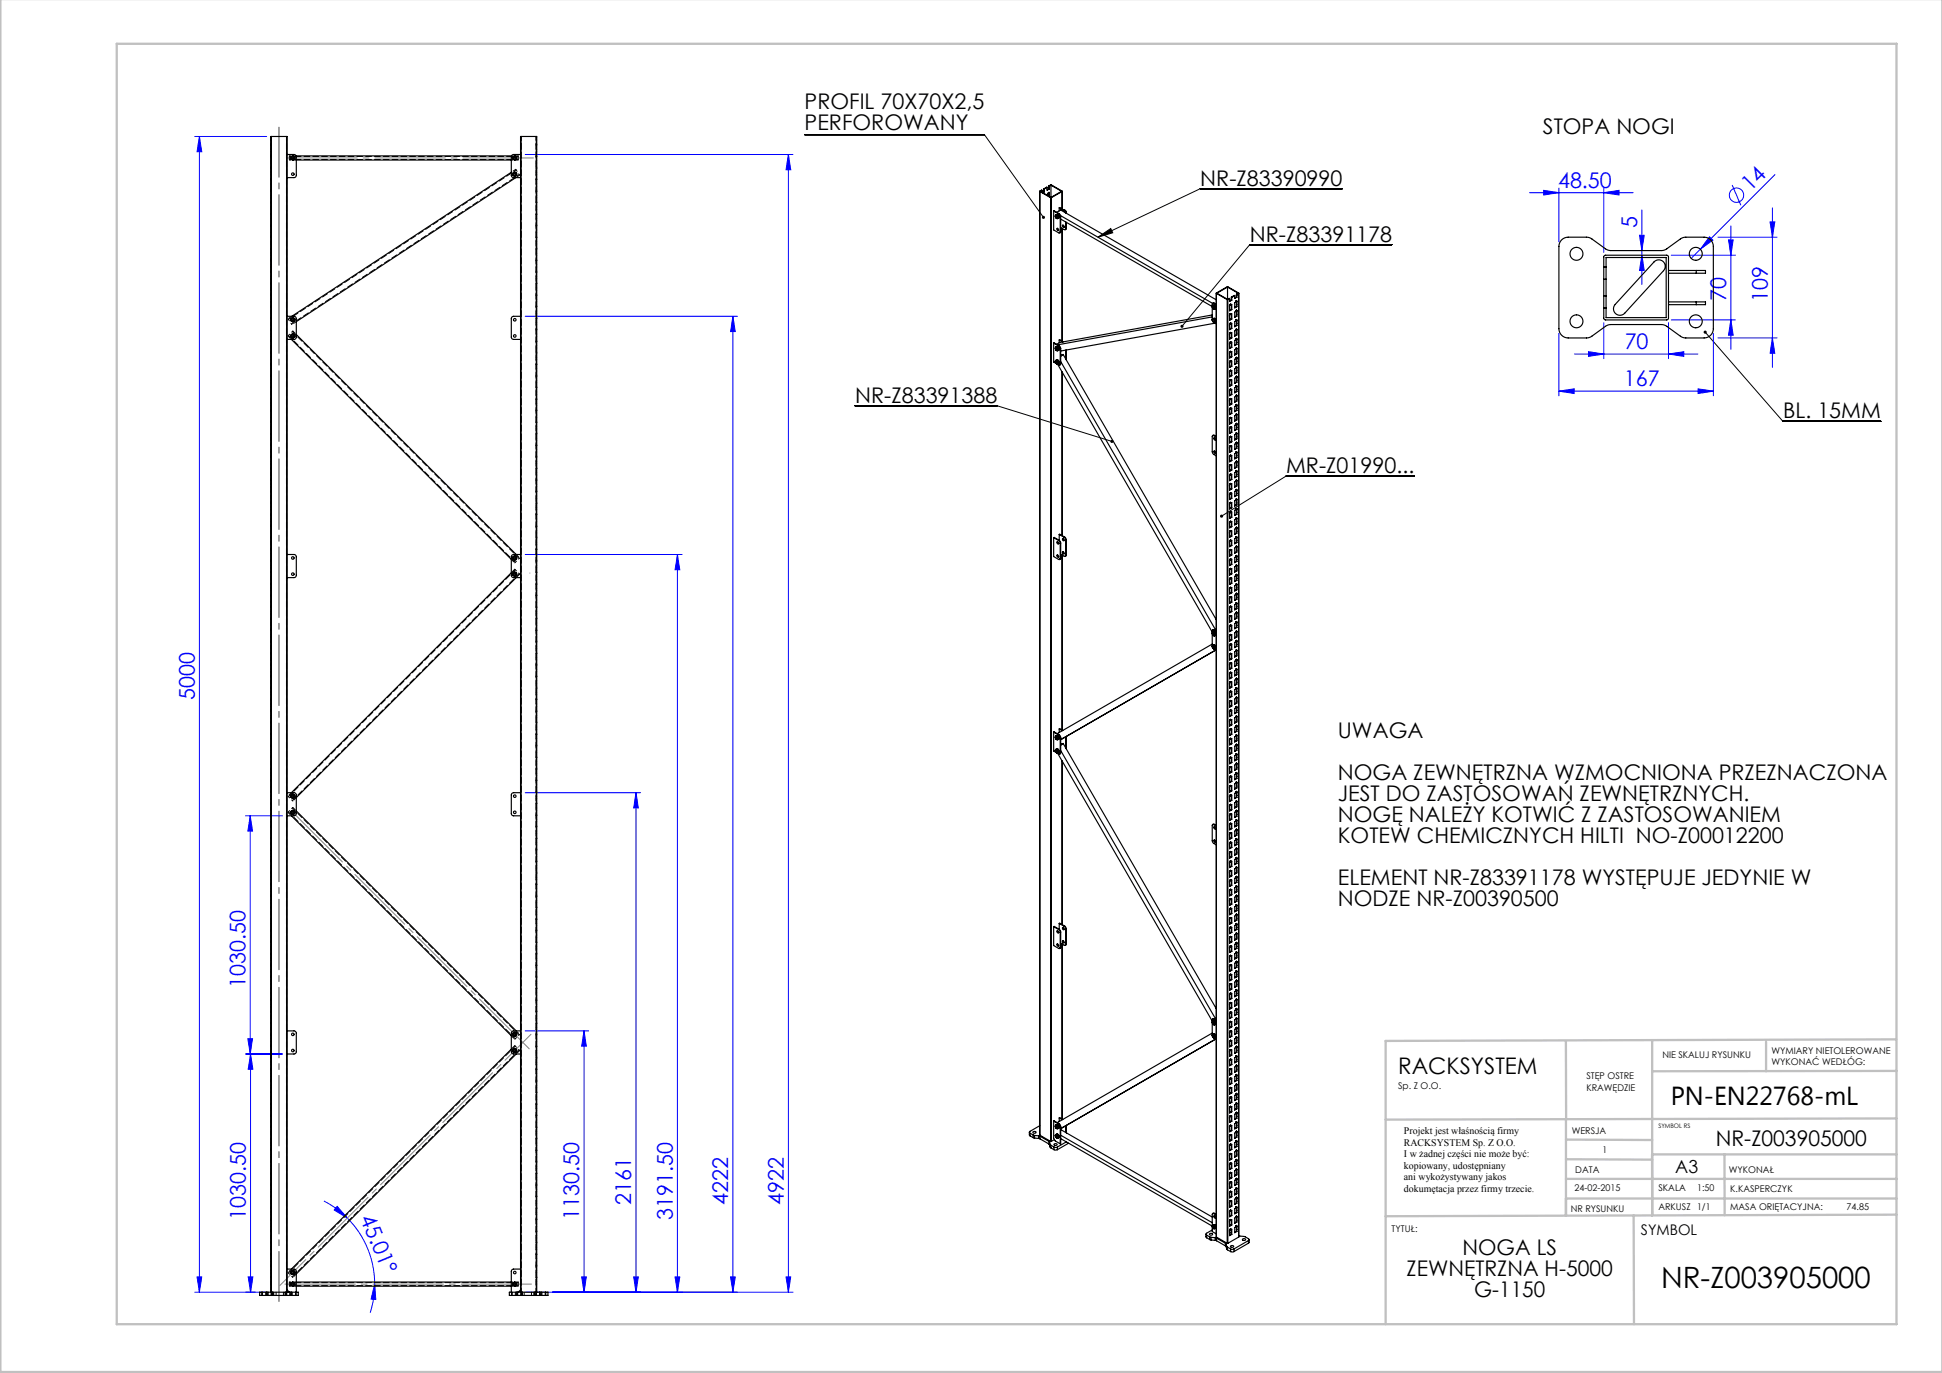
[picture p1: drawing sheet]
<svg xmlns="http://www.w3.org/2000/svg" width="420mm" height="297mm" viewBox="0 0 420 297" stroke-linecap="round" stroke-linejoin="round" font-family="sans-serif">
<defs><g id="words">
<text font-size="6.3" x="359.2" y="278.5">NR-Z003905000</text>
<text font-size="5.6" x="361.3" y="239.1">PN-EN22768-mL</text>
<text font-size="4.9" x="302.4" y="232.4">RACKSYSTEM</text>
<g font-size="4.7">
<text x="174" y="23.5">PROFIL 70X70X2,5</text>
<text x="174" y="28.1">PERFOROWANY</text>
<text x="333.7" y="29">STOPA NOGI</text>
<text x="259.6" y="40.2">NR-Z83390990</text>
<text x="270.3" y="52.3">NR-Z83391178</text>
<text x="184.9" y="87.1">NR-Z83391388</text>
<text x="385.6" y="90.5">BL. 15MM</text>
<text x="278.2" y="102.3">MR-Z01990...</text>
<text x="289.3" y="159.7">UWAGA</text>
<text x="289.3" y="168.8">NOGA ZEWNĘTRZNA WZMOCNIONA PRZEZNACZONA</text>
<text x="289.3" y="173.3">JEST DO ZASTOSOWAŃ ZEWNĘTRZNYCH.</text>
<text x="289.3" y="177.8">NOGĘ NALEŻY KOTWIĆ Z ZASTOSOWANIEM</text>
<text x="289.3" y="182.3">KOTEW CHEMICZNYCH HILTI NO-Z00012200</text>
<text x="289.3" y="191.4">ELEMENT NR-Z83391178 WYSTĘPUJE JEDYNIE W</text>
<text x="289.3" y="195.9">NODZE NR-Z00390500</text>
<text x="371.1" y="247.8">NR-Z003905000</text>
<text x="316.3" y="271.6">NOGA LS</text>
<text x="304.2" y="276.1">ZEWNĘTRZNA H-5000</text>
<text x="318.8" y="280.6">G-1150</text>
</g>
<g font-size="4.7" fill="#00f">
<text x="337" y="40.7">48.50</text>
<text x="378.6" y="41.6" transform="rotate(-45 378.6 41.6)">14</text>
<text x="354.1" y="49.3" transform="rotate(-90 354.1 49.3)">5</text>
<text x="373.3" y="65.1" transform="rotate(-90 373.3 65.1)">70</text>
<text x="382.3" y="65.3" transform="rotate(-90 382.3 65.3)">109</text>
<text x="351.4" y="75.6">70</text>
<text x="351.2" y="83.6">167</text>
<text x="42.1" y="151.3" transform="rotate(-90 42.1 151.3)">5000</text>
<text x="53.1" y="213.7" transform="rotate(-90 53.1 213.7)">1030.50</text>
<text x="53.2" y="263.8" transform="rotate(-90 53.2 263.8)">1030.50</text>
<text x="77.9" y="263.4" transform="rotate(68 77.9 263.4)">45.01°</text>
<text x="125.3" y="263.8" transform="rotate(-90 125.3 263.8)">1130.50</text>
<text x="136.5" y="260.6" transform="rotate(-90 136.5 260.6)">2161</text>
<text x="145.5" y="263.8" transform="rotate(-90 145.5 263.8)">3191.50</text>
<text x="157.5" y="260.6" transform="rotate(-90 157.5 260.6)">4222</text>
<text x="169.5" y="260.6" transform="rotate(-90 169.5 260.6)">4922</text>
</g>
<text font-size="3.9" x="362.3" y="253.8">A3</text>
<text font-size="3.2" x="354.9" y="267.2">SYMBOL</text>
<g font-size="2.2">
<text x="303.6" y="245.3">Projekt jest właśnością firmy</text>
<text x="303.6" y="247.8">RACKSYSTEM Sp. Z O.O.</text>
<text x="303.6" y="250.3">I w żadnej części nie może być:</text>
<text x="303.6" y="252.8">kopiowany, udostępniany</text>
<text x="303.6" y="255.3">ani wykożystywany jakos</text>
<text x="303.6" y="257.8">dokumętacja przez firmy trzecie.</text>
</g>
<g font-size="2">
<text x="383.1" y="227.9">WYMIARY NIETOLEROWANE</text>
<text x="343.1" y="233.4">STĘP OSTRE</text>
<text x="359.5" y="228.9">NIE SKALUJ RYSUNKU</text>
<text x="383.1" y="230.4">WYKONAĆ WEDŁÓG:</text>
<text x="302.4" y="235.5">Sp. Z O.O.</text>
<text x="343.1" y="235.9">KRAWĘDZIE</text>
<text x="339.9" y="245.4">WERSJA</text>
<text x="346.6" y="249.5">1</text>
<text x="340.5" y="257.7">24-02-2015</text>
<text x="340.7" y="253.8">DATA</text>
<text x="358.7" y="257.7">SKALA</text>
<text x="367" y="257.7">1:50</text>
<text x="373.9" y="253.8">WYKONAŁ</text>
<text x="374.2" y="257.9">K.KASPERCZYK</text>
<text x="339.7" y="262.3">NR RYSUNKU</text>
<text x="358.7" y="261.7">ARKUSZ 1/1</text>
<text x="374.2" y="261.7">MASA ORIĘTACYJNA:</text>
<text x="399.4" y="261.7">74.85</text>
<text x="301" y="266.4">TYTUŁ:</text>
</g>
<text font-size="1.3" x="358.7" y="244">SYMBOL RS</text>
</g></defs>
<g fill="none" stroke="#00f" stroke-width=".22">
<path d="M42.1 29.5h15.6M43.1 29.5v250M43.1 29.5l.5 3.3h-1zM113.6 33.4h57.9M170.5 33.4v246.1M170.5 33.4l.5 3.3h-1zM383.9 37.8l-18.1 18.1M330.8 41.7h22.4M333.8 41.2l3.3 .5-3.3 .5zM337.1 40.7v11.6M346.8 41.7l3.3-.5v1zM346.8 40.7v13.9"/>
<path d="M354.6 50.9h1l-.5 3.3zM355.1 55.2l.5 3.3h-1zM355.1 45.4v16.2M361.4 55.2h13.9M369.7 51.2l.7 .7-2.7 2zM371.5 51.3h12.8M373.8 51.9h1l-.5 3.3zM374.3 48.9v26.7M374.6 40l1.9 4.4M382.8 48h1l-.5 3.3zM383.3 45v34.5M113.6 68.4h45.9"/>
<path d="M158.5 68.4l.5 3.3h-1zM158.5 68.4v211.1M337.1 72.1v13.5M340.5 76.6h26.7M343.5 76.1l3.3 .5-3.3 .5zM346.8 69.8v7.8M360.8 76.6l3.3-.5v1zM360.8 69.8v7.8M361.4 69.2h13.9M370.5 72.1v13.5M371.5 73.1h12.8M374.3 69.2l.5 3.3h-1z"/>
<path d="M383.3 73.1l.5 3.3h-1zM337.1 84.6l3.3-.5v1zM337.1 84.6h33.4M367.2 84.1l3.3 .5-3.3 .5zM113.6 119.9h33.9M146.5 119.9v159.6M146.5 119.9l.5 3.3h-1zM53.1 176.5h8M54.1 176.5l.5 3.3h-1zM54.1 176.5v51.5M113.6 171.5h24.9M137.5 171.5l.6 3.3h-1.1z"/>
<path d="M137.5 171.5v108M53.1 228h8M53.6 224.7h1l-.5 3.3zM54.2 228l.5 3.3h-1zM54.2 228v51.5M113.6 223h13.7M126.3 223l.5 3.3h-1zM126.3 223v56.5M70.1 259.8a20.2 20.2 0 0 1 5 3.7M42.1 279.5h15.6M42.6 276.2h1l-.5 3.3zM53.7 276.2h1l-.5 3.3z"/>
<path d="M72.9 261l2.2 2.5-2.8-1.8zM75.1 263.5a20.2 20.2 0 0 1 5.9 14.3M81 277.8l.3 3.3-1-.1zM81 277.8a20.2 20.2 0 0 1-.9 6.2M125.8 276.2h1l-.5 3.3zM137 276.2h1.1l-.6 3.3zM146 276.2h1l-.5 3.3zM158 276.2h1l-.5 3.3zM170 276.2h1l-.5 3.3zM171.5 279.5h-57.8"/>
<circle cx="375.6" cy="42.2" r="1.56"/>
</g>
<path d="M174 29.1h38.9l12.8 17.9M237.5 51.3l2.7-1.9 .5 1zM290.3 40.8h-30.7l-22.1 10.5M301 52.9h-30.7l-14.7 17.7M368.8 71.8l16.8 19.3h21.2M184.9 87.8h30.8l24.8 7.7M305.9 103h-27.7l-14 8.7" fill="none" stroke="#000" stroke-width=".22"/>
<path d="M114.8 223.7l-54.3 54.4" fill="none" stroke="#808080" stroke-width=".22" stroke-dasharray="15.2 1.3 1.3 1.3" stroke-dashoffset="7.3"/>
<path d="M115.3 227.7l-52.8-52.8" fill="none" stroke="#808080" stroke-width=".22" stroke-dasharray="15.2 1.3 1.3 1.3" stroke-dashoffset="-1.1"/>
<path d="M60.3 27.5v254M60.3 281.5v-254" fill="none" stroke="#808080" stroke-width=".22" stroke-dasharray="15.2 1.3 1.3 1.3" stroke-dashoffset="4.4"/>
<path d="M115.1 277.8h-53.6" fill="none" stroke="#808080" stroke-width=".22" stroke-dasharray="15.2 1.3 1.3 1.3" stroke-dashoffset="-.1"/>
<path d="M114.6 123.9v.1" fill="none" stroke="#808080" stroke-width=".22" stroke-dasharray="15.2 1.3 1.3 1.3"/>
<path d="M116.1 34.2h-54.8" fill="none" stroke="#808080" stroke-width=".22" stroke-dasharray="15.2 1.3 1.3 1.3" stroke-dashoffset="-.7"/>
<g fill="none" stroke="#c0c0c0" stroke-width=".5">
<path d="M.1 -.1v296.9h419.9M25.2 9.5h385v276.9h-385zM338.7 225.2v16.9M357.3 225v37.9v-13.2M382 225.4v6.3M410.1 224.8l-110.4 .4v61.2M410.1 231.7h-52.8M338.7 259.3h71.5M338.7 255h71.5M338.7 250.8l18.6 .1M338.7 246.5l18.6 .1M338.7 242.1v20.9"/>
<path d="M357.3 249.7h52.9M373 249.7v13.2M410.1 241.9l-110.4 .3M353.3 262.9l.1 23.5M410.2 262.7l-110.5 .4"/>
</g>
<path d="M368.6 71.6a.34 .34 0 0 0 0 .6 .34 .34 0 0 0 .5-.4 .34 .34 0 0 0-.5-.3l.2 .3zM237.5 51.3l2.7-1.9 .5 1zM240.2 95.3v.4h.5l.1-.1-.3-.1 .3 .1-.1-.4zM255.4 70.3l-.1 .2 .1 .3 .2-.2-.2 .2a.34 .34 0 0 0 .5 0 .34 .34 0 0 0 0-.4 .34 .34 0 0 0-.5-.1zM263.9 111.4v.4l.3-.1-.3 .1a.34 .34 0 0 0 .5 .1 .34 .34 0 0 0 0-.5 .34 .34 0 0 0-.5 0zM225.4 46.8v.4l.5 .1-.2-.3 .2 .3 .1-.5-.2-.1z" fill="#000"/>
<g fill="#00f">
<path d="M369.7 51.2l.7 .7-2.7 2z"/>
<path d="M81 277.8l.3 3.3-1-.1zM72.9 261l2.2 2.5-2.8-1.8z"/>
<path d="M337.1 84.6l3.3-.5v1zM367.2 84.1l3.3 .5-3.3 .5zM333.8 41.2l3.3 .5-3.3 .5zM346.8 41.7l3.3-.5v1z"/>
<path d="M343.5 76.1l3.3 .5-3.3 .5zM360.8 76.6l3.3-.5v1z"/>
<path d="M137 276.2h1.1l-.6 3.3zM137.5 171.5l.6 3.3h-1.1zM146 276.2h1l-.5 3.3zM146.5 119.9l.5 3.3h-1zM158 276.2h1l-.5 3.3zM158.5 68.4l.5 3.3h-1z"/>
<path d="M53.7 276.2h1l-.5 3.3zM54.2 228l.5 3.3h-1zM53.6 224.7h1l-.5 3.3zM54.1 176.5l.5 3.3h-1zM125.8 276.2h1l-.5 3.3zM126.3 223l.5 3.3h-1zM383.3 73.1l.5 3.3h-1zM382.8 48h1l-.5 3.3z"/>
<path d="M355.1 55.2l.5 3.3h-1zM354.6 50.9h1l-.5 3.3z"/>
<path d="M170.5 33.4l.5 3.3h-1zM170 276.2h1l-.5 3.3z"/>
<path d="M43.1 29.5l.5 3.3h-1zM42.6 276.2h1l-.5 3.3z"/>
<path d="M373.8 51.9h1l-.5 3.3zM374.3 69.2l.5 3.3h-1z"/>
</g>
<g fill="none" stroke="#000" stroke-width=".25">
<path d="M58.7 29.5l-.1 250M58.7 29.5h3.3M58.7 29.5v250.7M62 29.5l.1 250M62 29.5v250.7M62.1 33.4h1.6l.2 .2 .2 .3-.1 4.2-.3 .3h-1.6M62.9 34.2l.2 .3M62.9 34.2v.2l.2 .1M63.1 33.8l-.2 .1v.3M63.1 33.8l-.2 .4M63.1 34.5h.4M63.1 33.8h.4"/>
<path d="M63.1 33.8l.2-.1 .2 .1M63.1 34.5l.2 .1 .2-.1M63.5 33.8l.2 .4M63.5 33.8l.2 .1v.3M63.7 34.2l-.2 .3M63.7 34.2v.2l-.2 .1M64 33.7h46.6M64.1 34.6h46.5M110.6 37.3l-47.5 31.1M110.9 34.2v.2l.2 .1M110.9 34.2l.2 .3M110.9 37.7l.2 .3"/>
<path d="M110.9 37.7v.2l.2 .1M111.1 33.8l-.2 .4M111.1 33.8l-.2 .1v.3M111.1 33.8h.4M111.1 34.5h.4M111.1 33.8l.2-.1 .2 .1M111.1 34.5l.2 .1 .2-.1M111.1 37.3h.4M111.1 38h.4M111.1 37.3l-.2 .4M111.1 37.3l-.2 .1v.3M111.1 37.3l.2-.1 .2 .1"/>
<path d="M111.1 38l.2 .1 .2-.1M111.5 33.8l.2 .4M111.5 33.8l.2 .1v.3M111.5 37.3l.2 .4M111.5 37.3l.2 .1v.3M111.6 38.4l-47.5 31.2M111.7 34.2l-.2 .3M111.7 34.2v.2l-.2 .1M111.7 37.7l-.2 .3M111.7 37.7v.2l-.2 .1M112.6 33.4h-1.6l-.3 .2-.1 .3v4.2l.4 .3h1.6M112.7 29.5l-.1 250"/>
<path d="M112.7 29.5v250.7M112.7 29.5h3.3M116 29.5l.1 250M116 29.5v250.7M224.9 41.4v204.2M224.9 41.3l2.3 1.5M225.4 41.2l-.5 .1M225.4 41.2l-.4 .2 2.3 1.3M225.4 41.2v.4M225.7 41.5h.1M225.7 40.9h.1M225.7 40.9v.6"/>
<path d="M225.7 41.5l-.3 .1M225.8 41.5l-.3 .2M225.8 40.9v.6M226.5 40.5l-.8 .4M226.5 40.5l-.7 .4M226.5 40.5v.6l.4-.2M226.8 41.7h.1M226.8 41.7l.1 .1M226.8 41.6v.1M226.8 40.4l.1 .1M226.8 40.8l.1 .1M226.8 40.8l-.3 .2"/>
<path d="M226.8 40.4v.4M226.8 40.2l.5-.2 2.4 1.4M226.8 40.2l.1 .1M226.8 40.2v.2M226.9 41.8l-.1 .6M226.9 41.8v.7M226.9 41.8v-.2l-.2 .1-.2 .5M226.9 40.5v.4M226.9 40.3v.2M227.2 42.8h.2M227.2 42.8v204.1M227.3 40.1l2.3 1.3-2.3 1.3"/>
<path d="M227.3 40.1l-.4 .2M227.3 40.1v2.6M227.4 42.8v204.1M227.9 45.7v4l1.1 .7h.2l.1-.3M227.9 45.7l1 .6M227.9 45.7l1.1 .5M228.2 46.8l.2 .3M228.3 46.5l.1 .1M228.3 46.5l-.1 .3M228.3 46.6a.3 .3 0 0 1 .4 .2 .3 .3 0 0 1-.2 .4l-.2-.3zM228.4 46.6v.4l.3 .2M228.4 47.1l.3 .2"/>
<path d="M228.4 46.6l-.2 .2M228.4 46.6l.3 .1M228.5 45.9l.9-.5 33.6 19.5M228.6 46.5l.1 .2M228.6 46.5l-.2 .1M228.6 49.4a.23 .23 0 0 1 .3 .2 .23 .23 0 0 1-.1 .3zM228.7 46.7l.1 .2M228.7 46.7l.1 .4M228.7 46.4h-.1M228.7 49.4l.2 .4M228.7 46.4l-.1 .1M228.7 46.4l.3 .4"/>
<path d="M228.7 46.4l-.4 .1M228.8 46.5l.2 .2M228.8 47.1l-.1 .2M228.8 47.1v.2M228.8 46.9v.2M228.8 47.3h-.1M228.9 46.3l.4 .6M229 46.8v.3M229 46.8v.3l-.2 .2M229 46.8l-.2 .1M229 46.2l.4 .6M229 46.2l-.1 .1"/>
<path d="M229.1 45l1.2 .6 .3 .5M229.1 45v.6M229.1 45l1 .6M229.3 46.9v3.2M229.4 46.6l32.9 19h.3M229.4 50.1l-.2 .3M229.4 49.2l.9 .5 .2-.2M229.4 47.4l32.8 18.9M229.4 46.8v3.3M229.4 46.8l-.1 .1M229.4 50.1h-.1M229.7 41.4l-2.3 1.4"/>
<path d="M229.7 41.4v3.8M229.7 49.4v24.4M229.8 48.7a.23 .23 0 0 1 .3 .2 .23 .23 0 0 1-.1 .3zM229.9 48.7l.2 .4M230.1 45.6l.4 .5M230.2 45.5h.1M230.3 45.5l.3 .3M230.3 45.5l-.2 .1M230.5 48v1.5M230.6 49.4l-.2 .3M230.6 48.1v1.3M230.6 49.4l-.1 .1"/>
<path d="M230.6 45.8v.3M230.6 45.8l-.1 .1M337.7 51.9l.7-.4 .7-.2 4.5 .1 .7 .3 3.1 2.2 .8 .3h11.1l1-.3 3.7-2.5 4.5-.1a2 2 0 0 1 2 2v17.8a2 2 0 0 1-2 2l-4.5-.1-3.7-2.5-1-.3h-11.2l-.7 .3-3.7 2.5-4.6 .1a2 2 0 0 1-2-2v-17.8l.2-.8zM346.8 57.8h.5M347 55.3l.2-.1h13.2l.3 .1 .1 .3v13.2l-.1 .3-.3 .1h-13.2l-.2-.1-.2-.3v-13.2zM347.3 55.7h13v13h-13zM357.7 56.7a1.4 1.4 0 0 1 2-.1 1.4 1.4 0 0 1 .1 1.9l-8.4 9.2a1.4 1.4 0 0 1-2 .1 1.4 1.4 0 0 1-.1-1.9zM360.8 58.5h6M360.8 59.1h6M366.8 58.5h2v.6h-2M366.8 58.5v.6M62.1 68.4h1.6l.2 .2 .2 .3-.1 4.2-.3 .3h-1.6"/>
<path d="M62.9 72.7l.2 .3M62.9 72.7v.2l.2 .1M62.9 69.2l.2 .3M62.9 69.2v.2l.2 .1M63 73.4l47.6 47.6M63.1 72.3l-.2 .1v.3M63.1 72.3l-.2 .4M63.1 73h.4M63.1 72.3h.4M63.1 72.3l.2-.1 .2 .1M63.1 73l.2 .1 .2-.1M63.1 68.8l-.2 .4"/>
<path d="M63.1 68.8l-.2 .1v.3M63.1 69.5h.4M63.1 68.8h.4M63.1 68.8l.2-.1 .2 .1M63.1 69.5l.2 .1 .2-.1M63.5 72.3l.2 .4M63.5 72.3l.2 .1v.3M63.5 68.8l.2 .4M63.5 68.8l.2 .1v.3M63.7 72.7l-.2 .3M63.7 72.7v.2l-.2 .1M63.7 69.2l-.2 .3"/>
<path d="M63.7 69.2v.2l-.2 .1M64.1 72.4l47.5 47.5M112.6 68.4h-1.6l-.3 .2-.1 .3v4.2l.4 .3h1.6M227.9 74.2v4.1l1.1 .7h.2l.1-.3M227.9 74.2l1 .6M227.9 74.2l1.1 .6M228.2 78.2l.2 .4M228.2 75.3l.2 .4M228.3 78h.1M228.3 78l-.1 .2M228.3 75.1h.1M228.3 75.1l-.1 .2"/>
<path d="M228.3 78.1a.3 .3 0 0 1 .4 .2 .3 .3 0 0 1-.2 .3l-.2-.2zM228.3 75.2a.3 .3 0 0 1 .4 .2 .3 .3 0 0 1-.2 .4l-.2-.3zM228.4 78v.5l.3 .2M228.4 75.2v.4l.3 .2M228.4 78.6l.3 .1M228.4 78l-.2 .2M228.4 78l.3 .2M228.4 75.7l.3 .2M228.4 75.1l-.2 .2M228.4 75.1l.3 .2M228.6 78l.1 .2M228.6 78h-.2"/>
<path d="M228.6 75.1l.1 .2M228.6 75.1h-.2M228.7 78.2l.1 .1M228.7 78.2l.1 .3M228.7 75.3l.1 .2M228.7 75.3l.1 .4M228.7 77.9h-.1M228.7 75h-.1M228.7 77.9l.3 .3M228.7 77.9l-.1 .1M228.7 77.9l-.4 .1M228.7 75l.3 .3"/>
<path d="M228.7 75l-.1 .1M228.7 75l-.4 .1M228.8 78.8l33.4 57.9M228.8 77.9l.2 .3M228.8 75l.2 .3M228.8 78.5l-.1 .2M228.8 78.5v.2M228.8 75.7l-.1 .2M228.8 75.7v.1M228.8 78.3v.2M228.8 78.7h-.1M228.8 75.5v.2"/>
<path d="M228.8 75.8l-.1 .1M228.9 74.8l.4 .7M229 78.2v.3M229 75.4v.2M229 78.2l-.2 .1M229 75.3v.4l-.2 .1M229 78.2v.4l-.2 .1M229 75.3l-.2 .2M229 74.8l.4 .6M229 74.8h-.1M229.1 73.5v.7M229.1 73.5l.7 .5"/>
<path d="M229.1 73.5l.9 .4M229.3 75.5v3.2M229.4 78.7l-.2 .3M229.4 78.2l33.6 58.3-.4-.3M229.4 75.4v3.3M229.4 75.4l-.1 .1M229.4 78.7h-.1M229.7 76.8l-.3 .2 .5-.3 33.1 57.4M230.5 75.7v2M230.6 77.2v.1M230.6 75.7v2.1M230.6 77.3v.4"/>
<path d="M230.6 77.3h.1M262.2 68.1l-33 6-.7 .4M262.2 68.6l-33.5 6M262.2 66.3l.1 .4M262.2 69.2l.1 .4M262.2 66.1h.1M262.2 66.1v.2M262.2 69h.1M262.2 69v.2M262.3 66.2a.3 .3 0 0 1 .4 .2 .3 .3 0 0 1-.2 .4l-.3-.3zM262.3 69.1a.3 .3 0 0 1 .4 .2 .3 .3 0 0 1-.2 .3l-.3-.2zM262.3 66.2v.4l.4 .2"/>
<path d="M262.3 69v.4l.4 .3M262.3 66.1l.3 .2M262.3 66.7l.3 .2M262.3 66.1l-.1 .2M262.3 69l.3 .2M262.3 69.6l.3 .1M262.3 69l-.1 .2M262.3 69.6l.2 .1M262.5 66.1l.1 .2M262.5 66.1h-.2M262.5 69l.1 .2M262.5 69h-.2"/>
<path d="M262.5 69.7h.1M262.5 65.7l-.2-.1-.1 .2v3.5M262.5 65.7l.5 .3M262.5 69.7l.5 .3M262.6 66.3l.2 .2M262.6 66.3l.2 .4M262.6 69.2l.2 .1M262.6 69.2l.2 .3M262.6 66h-.1M262.6 68.9h-.1M262.6 65.6l-.1 .1M262.6 65.6l.4 .2"/>
<path d="M262.7 66l.3 .4M262.7 66l-.2 .1M262.7 66l-.5 .1M262.7 68.9l.3 .3M262.7 68.9l-.2 .1M262.7 68.9l-.5 .1M262.7 66.1l.2 .2M262.7 68.9l.2 .3M262.8 66.7l-.2 .2M262.8 66.7v.1M262.8 69.5l-.2 .2M262.8 69.5v.2"/>
<path d="M262.8 66.5v.2M262.8 66.8l-.2 .1M262.8 69.3v.2M262.8 69.7h-.2M262.8 69.9l-33.4 6M263 66.4v.2M263 69.3v.2M263 66.4l-.2 .1M263 66.4v.3l-.2 .1M263 69.2v.4l-.2 .1M263 69.2l-.2 .1M263 63.4l.1 204.2"/>
<path d="M263.1 63.5l2.4-1.5 2.4 1.4-.4 .3M263.1 63.5l2.3 1.3M263.1 63.5v204.1M265.4 64.8h.1M265.4 64.8v204.1M265.5 62.1l2.3 1.3-.4 .2M265.5 62.1l-2.3 1.3 2.3 1.4M265.5 62.1v2.7M265.5 64.8v204.1M265.9 64.6l-.4 .2M265.9 64.6v.6l.5-.3M266 66.1l-.1 1.1 .5-.2"/>
<path d="M266 74.3l-.1 1.1 .5-.3M266 76.3l-.1 1.1 .5-.2M266 76.3h.1M266 74.2h.1M266 66.1h.1M266.1 65.9h.1M266.1 67.9l.1 .1M266.1 70h.1M266.1 72h.1M266.1 74h.1M266.1 76.1l.1 .1M266.1 78.1h.1"/>
<path d="M266.1 65.9l.1 .1M266.1 74l.1 .1M266.1 78.1l.1 .1M266.1 65.8v.1M266.1 67.9h.1M266.1 69.9v.1M266.1 71.9v.1M266.1 76v.1M266.1 67.9v.1M266.1 72v.1M266.1 76.1h.1M266.1 72l.1 .1"/>
<path d="M266.1 72.1h.1M266.1 72.1v-.2l-.2 .3v1.2l.5-.3M266.1 70v-.1l-.2 .3v1.1l.5-.2M266.1 68h.1M266.1 68v-.2l-.2 .4v1.1l.5-.3M266.1 76.1v-.1l-.1 .3M266.2 78.2l-.1-.2-.2 .4v1.1l.5-.3M266.2 74.1l-.1-.2-.1 .3M266.2 66l-.1-.2-.1 .3M266.2 66l.2-.2v1.2M266.2 68l.2-.1v1.1M266.2 70l.2-.1v1.2"/>
<path d="M266.2 72.1l.2-.1v1.1M266.2 74.1l.2-.1v1.1M266.2 76.2l.2-.2v1.2M266.2 78.2l.2-.1v1.1M266.3 64.3h.1M266.3 64.9h.1M266.3 64.3v.6M266.3 65.9v1M266.3 67.9v1.1M266.3 70v1M266.3 72v1M266.3 74v1.1"/>
<path d="M266.3 76.1v1M266.3 78.1v1.1M266.3 64.9l-.4 .2M266.3 66.9l.1 .1M266.3 66.9l-.4 .2M266.3 69h.1M266.3 69l-.4 .2M266.3 71l.1 .1M266.3 71l-.4 .2M266.3 73l.1 .1M266.3 73l-.4 .3M266.3 75.1h.1"/>
<path d="M266.3 75.1l-.4 .2M266.3 77.1l.1 .1M266.3 77.1l-.4 .2M266.3 79.2h.1M266.3 79.2l-.4 .2M266.4 64.3v.6M267 64l-.6 .3M267 64v.6l.5-.3M267 64l-.7 .3M267.4 69.2l.1 .1M267.4 77.4h.1M267.4 65.1l.1 .1"/>
<path d="M267.4 67.2l.1 .1M267.4 71.3h.1M267.4 73.3l.1 .1M267.4 77.4l.1 .1M267.4 79.4l.1 .1M267.4 65.1h.1M267.4 67.1v.1M267.4 69.1v.1M267.4 71.2v.1M267.4 73.2v.1M267.4 75.3v.1M267.4 77.3v.1"/>
<path d="M267.4 79.4h.1M267.4 65.2h.1M267.4 67.2h.1M267.4 73.3h.1M267.4 75.4h.1M267.4 68.3l.1 .1M267.4 63.8l.1 .1M267.4 64.3h.1M267.4 64.3l-.4 .2M267.4 63.8v.5M267.4 65.9v.4M267.4 67.9v.4"/>
<path d="M267.4 70v.4M267.4 72v.4M267.4 74v.5M267.4 76.1v.4M267.4 78.1v.4M267.4 65.9h.1M267.4 66.3h.1M267.4 66.3l-.4 .2M267.4 67.9l.1 .1M267.4 68.3l-.4 .2M267.4 70h.1M267.4 70.4h.1"/>
<path d="M267.4 70.4l-.4 .2M267.4 72l.1 .1M267.4 72.4l.1 .1M267.4 72.4l-.4 .2M267.4 74l.1 .1M267.4 74.5h.1M267.4 74.5l-.4 .2M267.4 76.1h.1M267.4 76.5h.1M267.4 76.5l-.4 .2M267.4 78.1l.1 .1M267.4 78.5l.1 .1"/>
<path d="M267.4 78.5l-.4 .3M267.4 63.6l.1 .1M267.4 63.6v.2M267.4 65.2v.7M267.4 69.3v.7M267.4 73.4v.6M267.4 77.4v.7M267.4 79.5v.7M267.4 75.4v.7M267.4 71.3v.7M267.4 67.2v.7M267.5 67.2h.1"/>
<path d="M267.5 67.2v-.1l-.5 .4v1.1l.5-.2M267.5 71.3h.1M267.5 71.3v-.2l-.5 .5v1.1l.5-.2M267.5 75.4h.1M267.5 75.4v-.2l-.5 .5v1.1l.5-.3M267.5 79.5h.1M267.5 79.5v-.2l-.5 .5v1.1l.5-.3M267.5 73.4h.1M267.5 73.4v-.2l-.5 .4v1.2l.5-.3M267.5 69.3h.1M267.5 69.3v-.2l-.5 .4v1.2l.5-.3M267.5 65.2h.1"/>
<path d="M267.5 65.2v-.2l-.5 .5v1.1l.5-.3M267.5 77.5v-.2l-.5 .4v1.2l.5-.3M267.5 67.3v.7M267.5 71.3v.8M267.5 75.4v.7M267.5 79.5v.7M267.5 77.5v.7M267.5 73.4v.7M267.5 69.3v.7M267.5 65.2v.7M267.5 63.9v.4M267.5 65.9v.4"/>
<path d="M267.5 68v.4M267.5 70v.4M267.5 72.1v.4M267.5 74.1v.4M267.5 76.1v.4M267.5 78.2v.4M267.5 63.7v.2M267.9 63.4v204.2M346.8 64h.5M346.8 60.4h.5M346.8 66.7h.5M346.8 66.6h.5"/>
<path d="M360.8 65.9h6M360.8 65.3h6M366.8 65.3h2v.6h-2M366.8 65.3v.6M229.7 80.5v35.3M229.7 80.5v35.4M262.5 94.2h-.2l-.1 .2v3.4l.2 .4 .6 .4M262.5 94.2l.5 .3M262.5 94.7a.23 .23 0 0 1 .4 .2 .23 .23 0 0 1-.2 .3zM262.5 97.6a.23 .23 0 0 1 .4 .1 .23 .23 0 0 1-.2 .3zM262.6 94.7l.3 .4M262.6 97.6l.3 .4"/>
<path d="M262.6 94.2h-.3M262.6 94.2h-.1M262.6 94.2l.4 .2M266 98.7l-.1 1.2 .5-.3M266 82.4l-.1 1.2 .5-.3M266 84.5l-.1 1.1 .5-.3M266 90.6l-.1 1.1 .5-.2M266 92.6l-.1 1.2 .5-.3M266 98.7h.1M266 92.6h.1M266 90.6h.1M266 84.4h.1"/>
<path d="M266 82.4h.1M266.1 80.2h.1M266.1 82.2h.1M266.1 84.3h.1M266.1 86.3h.1M266.1 88.3h.1M266.1 90.4h.1M266.1 92.4l.1 .1M266.1 94.5h.1M266.1 96.5h.1M266.1 98.5h.1M266.1 86.3l.1 .1"/>
<path d="M266.1 90.4l.1 .1M266.1 98.5l.1 .1M266.1 80.1v.1M266.1 84.2v.1M266.1 86.2v.1M266.1 90.3v.1M266.1 92.4h.1M266.1 94.4v.1M266.1 96.4v.1M266.1 82.2v.1M266.1 88.3v.1M266.1 92.4v.1"/>
<path d="M266.1 96.5v.1M266.1 82.2l.1 .1M266.1 88.4h.1M266.1 96.5l.1 .1M266.1 96.6h.1M266.1 96.6v-.2l-.2 .3v1.2l.5-.3M266.1 92.5h.1M266.1 88.4v-.2l-.2 .4v1.1l.5-.3M266.1 82.3h.1M266.1 80.2v-.1l-.2 .3v1.1l.5-.2M266.1 82.3v-.2l-.1 .3M266.1 84.3v-.2l-.1 .3"/>
<path d="M266.1 92.5v-.2l-.1 .3M266.2 98.6l-.1-.2-.1 .3M266.2 94.5l-.1-.1-.2 .3v1.1l.5-.2M266.2 90.5l-.1-.2-.1 .3M266.2 86.4l-.1-.2-.2 .3v1.2l.5-.3M266.2 80.2l.2-.1v1.2M266.2 82.3l.2-.1v1.1M266.2 84.3l.2-.1v1.1M266.2 86.4l.2-.2v1.2M266.2 88.4l.2-.1v1.1M266.2 90.5l.2-.2v1.2M266.2 92.5l.2-.1v1.1"/>
<path d="M266.2 94.5l.2-.1v1.2M266.2 96.6l.2-.1v1.1M266.2 98.6l.2-.1v1.1M266.3 80.2v1M266.3 82.2v1.1M266.3 84.3v1M266.3 86.3v1M266.3 88.3v1.1M266.3 90.4v1M266.3 92.4v1.1M266.3 94.5v1M266.3 96.5v1"/>
<path d="M266.3 98.5v1.1M266.3 81.2l.1 .1M266.3 81.2l-.4 .2M266.3 83.3h.1M266.3 83.3l-.4 .2M266.3 85.3h.1M266.3 85.3l-.4 .2M266.3 87.3l.1 .1M266.3 87.3l-.4 .3M266.3 89.4h.1M266.3 89.4l-.4 .2M266.3 91.4l.1 .1"/>
<path d="M266.3 91.4l-.4 .2M266.3 93.5h.1M266.3 93.5l-.4 .2M266.3 95.5l.1 .1M266.3 95.5l-.4 .2M266.3 97.5l.1 .1M266.3 97.5l-.4 .3M266.3 99.6h.1M266.3 99.6l-.4 .2M267.4 85.6h.1M267.4 81.5h.1M267.4 83.5l.1 .1"/>
<path d="M267.4 87.6l.1 .1M267.4 89.6l.1 .1M267.4 91.7h.1M267.4 93.7l.1 .1M267.4 95.8h.1M267.4 97.8l.1 .1M267.4 99.9h.1M267.4 81.4v.1M267.4 83.4v.1M267.4 85.5v.1M267.4 87.5v.1M267.4 89.6h.1"/>
<path d="M267.4 91.6v.1M267.4 93.6v.1M267.4 95.7v.1M267.4 97.7v.1M267.4 99.8v.1M267.4 83.5h.1M267.4 87.6h.1M267.4 89.7h.1M267.4 93.7h.1M267.4 97.8h.1M267.4 80.2v.4M267.4 82.2v.4"/>
<path d="M267.4 84.3v.4M267.4 86.3v.4M267.4 88.3v.4M267.4 90.4v.4M267.4 92.4v.4M267.4 94.5v.4M267.4 96.5v.4M267.4 98.5v.5M267.4 80.2h.1M267.4 80.6h.1M267.4 80.6l-.4 .2M267.4 82.2l.1 .1"/>
<path d="M267.4 82.6l.1 .1M267.4 82.6l-.4 .2M267.4 84.3h.1M267.4 84.7h.1M267.4 84.7l-.4 .2M267.4 86.3h.1M267.4 86.7l.1 .1M267.4 86.7l-.4 .2M267.4 88.3l.1 .1M267.4 88.7l.1 .1M267.4 88.7l-.4 .3M267.4 90.8l-.4 .2"/>
<path d="M267.4 90.4h.1M267.4 90.8h.1M267.4 92.4l.1 .1M267.4 92.8l.1 .1M267.4 92.8l-.4 .2M267.4 94.9l-.4 .2M267.4 94.5h.1M267.4 94.9h.1M267.4 96.5l.1 .1M267.4 96.9l.1 .1M267.4 96.9l-.4 .2M267.4 99l-.4 .2"/>
<path d="M267.4 98.5l.1 .1M267.4 99h.1M267.4 81.5v.7M267.4 85.6v.7M267.4 89.7v.7M267.4 93.8v.7M267.4 97.9v.6M267.4 99.9v.7M267.4 95.8v.7M267.4 91.7v.7M267.4 83.6v.7M267.4 87.7v.6"/>
<path d="M267.5 83.6h.1M267.5 83.6v-.2l-.5 .4v1.2l.5-.3M267.5 87.7h.1M267.5 87.7v-.2l-.5 .4v1.2l.5-.3M267.5 91.7h.1M267.5 91.7v-.1l-.5 .4v1.1l.5-.2M267.5 95.8h.1M267.5 95.8v-.2l-.5 .5v1.1l.5-.2M267.5 99.9h.1M267.5 99.9v-.2l-.5 .5v1.1l.5-.3M267.5 97.9h.1M267.5 97.9v-.2l-.5 .4v1.2l.5-.3"/>
<path d="M267.5 89.7h.1M267.5 89.7v-.2l-.5 .5v1.1l.5-.3M267.5 81.5h.1M267.5 81.5v-.2l-.5 .5v1.1l.5-.2M267.5 93.8v-.2l-.5 .4v1.2l.5-.3M267.5 85.6v-.2l-.5 .5v1.1l.5-.2M267.5 83.6v.7M267.5 87.7v.7M267.5 91.7v.8M267.5 95.8v.8M267.5 99.9v.7M267.5 97.9v.7"/>
<path d="M267.5 93.8v.7M267.5 89.7v.7M267.5 85.6v.7M267.5 81.5v.8M267.5 80.2v.4M267.5 82.3v.4M267.5 84.3v.4M267.5 86.3v.5M267.5 88.4v.4M267.5 90.4v.4M267.5 92.5v.4M267.5 94.5v.4"/>
<path d="M267.5 96.6v.4M267.5 98.6v.4M62.1 119.9l1.6 .1 .3 .2 .1 .2-.1 4.2-.3 .3h-1.6M112.6 119.9l-1.6 .1-.3 .1-.1 .3v4.2l.4 .3h1.6M227.9 116.3v4.1l1.1 .6h.2l.1-.2M227.9 116.3l1.1 .6M227.9 116.3l1 .6M228.6 117.2a.23 .23 0 0 1 .3 .1 .23 .23 0 0 1-.1 .4zM228.7 117.2l.2 .4M228.9 116.9l.4 .6M229 116.9l.4 .6M229 116.9h-.1"/>
<path d="M229.1 115.6v1.3M229.1 115.6l1 .6M229.1 115.6l1.1 .6M229.3 117.5v3.3M229.4 119.9l.9 .5 .2-.3M229.4 117.5h-.1M229.4 117.5v3.2M229.8 116.5a.23 .23 0 0 1 .3 .2 .23 .23 0 0 1-.1 .3zM229.8 119.4a.23 .23 0 0 1 .3 .1 .23 .23 0 0 1-.1 .3zM229.9 116.5l.2 .4M229.9 119.3l.2 .5M230.1 116.2l.4 .6"/>
<path d="M230.2 116.2l.4 .6M230.2 116.2h-.1M230.5 116.8v3.3M230.6 116.8v3.2M230.6 116.8h-.1M266 100.8l-.1 1.1 .5-.2M266 106.9l-.1 1.2 .5-.3M266 109l-.1 1.1 .5-.3M266 115.1l-.1 1.1 .5-.2M266 117.1l-.1 1.2 .5-.3M266 118.9h.4v1.2l-.5 .2zM266 117.1h.1"/>
<path d="M266 115h.1M266 110.8l.4-.1v1.2l-.5 .3zM266 108.9h.1M266 106.9h.1M266 100.8h.1M266.1 100.6l.1 .1M266.1 102.6l.1 .1M266.1 104.7h.1M266.1 106.7h.1M266.1 108.8h.1M266.1 110.8h.1M266.1 112.8h.1"/>
<path d="M266.1 114.9h.1M266.1 116.9l.1 .1M266.1 119h.1M266.1 106.7l.1 .1M266.1 110.8l.1 .1M266.1 100.5v.1M266.1 102.6h.1M266.1 104.6v.1M266.1 106.6v.1M266.1 108.7v.1M266.1 110.7v.1M266.1 114.8v.1"/>
<path d="M266.1 116.9h.1M266.1 118.9v.1M266.1 100.6h.1M266.1 102.6v.1M266.1 112.8v.1M266.1 116.9v.1M266.1 112.9h.1M266.1 117h.1M266.1 112.9v-.2l-.2 .4v1.1l.5-.3M266.1 104.7v-.1l-.2 .3v1.1l.5-.2M266.1 102.7h.1M266.1 102.7v-.2l-.2 .4v1.1l.5-.3"/>
<path d="M266.1 100.6v-.1l-.1 .3M266.1 108.8v-.2l-.1 .3M266.1 114.9v-.1l-.1 .2M266.1 117v-.2l-.1 .3M266.2 106.8l-.1-.2-.1 .3M266.2 100.7l.2-.2v1.2M266.2 102.7l.2-.1v1.1M266.2 104.7l.2-.1v1.2M266.2 106.8l.2-.1v1.1M266.2 108.8l.2-.1v1.1M266.2 112.9l.2-.1v1.1M266.2 114.9l.2-.1v1.2"/>
<path d="M266.2 117l.2-.1v1.1M266.3 100.6v1M266.3 102.6v1.1M266.3 104.7v1M266.3 106.7v1.1M266.3 108.8v1M266.3 110.8v1M266.3 112.8v1.1M266.3 114.9v1M266.3 116.9v1.1M266.3 119v1M266.3 101.6l.1 .1"/>
<path d="M266.3 101.6l-.4 .2M266.3 103.7h.1M266.3 103.7l-.4 .2M266.3 105.7l.1 .1M266.3 105.7l-.4 .2M266.3 107.8h.1M266.3 107.8l-.4 .2M266.3 109.8h.1M266.3 109.8l-.4 .2M266.3 111.8l.1 .1M266.3 111.8l-.4 .2M266.3 113.9h.1"/>
<path d="M266.3 113.9l-.4 .2M266.3 115.9l.1 .1M266.3 115.9l-.4 .2M266.3 118h.1M266.3 118l-.4 .2M266.3 120l.1 .1M266.3 120l-.4 .2M267.4 103.9h.1M267.4 112.1h.1M267.4 103.9l.1 .1M267.4 106h.1M267.4 110.1h.1"/>
<path d="M267.4 112.1l.1 .1M267.4 114.1l.1 .1M267.4 116.2h.1M267.4 118.2l.1 .1M267.4 101.8v.1M267.4 105.9v.1M267.4 107.9v.1M267.4 110v.1M267.4 112v.1M267.4 114.1h.1M267.4 116.1v.1M267.4 118.1v.1"/>
<path d="M267.4 101.9h.1M267.4 108h.1M267.4 114.2h.1M267.4 118.2h.1M267.4 101.9l.1 .1M267.4 108l.1 .1M267.4 100.6v.4M267.4 102.6v.4M267.4 104.7v.4M267.4 106.7v.4M267.4 108.8v.4M267.4 110.8v.4"/>
<path d="M267.4 112.8v.4M267.4 114.9v.4M267.4 116.9v.4M267.4 119v.4M267.4 101l-.4 .2M267.4 100.6h.1M267.4 101h.1M267.4 102.6l.1 .1M267.4 103l.1 .1M267.4 103l-.4 .3M267.4 104.7h.1M267.4 105.1h.1"/>
<path d="M267.4 105.1l-.4 .2M267.4 106.7l.1 .1M267.4 107.1l.1 .1M267.4 107.1l-.4 .2M267.4 108.8h.1M267.4 109.2h.1M267.4 109.2l-.4 .2M267.4 110.8h.1M267.4 111.2l.1 .1M267.4 111.2l-.4 .2M267.4 112.8l.1 .1M267.4 113.2l.1 .1"/>
<path d="M267.4 113.2l-.4 .3M267.4 114.9h.1M267.4 115.3h.1M267.4 115.3l-.4 .2M267.4 116.9l.1 .1M267.4 117.3l.1 .1M267.4 117.3l-.4 .2M267.4 119h.1M267.4 119.4h.1M267.4 119.4l-.4 .2M267.4 101.9v.7M267.4 106v.7"/>
<path d="M267.4 110.1v.7M267.4 114.2v.7M267.4 118.3v.7M267.4 116.2v.7M267.4 112.1v.7M267.4 108.1v.7M267.4 104v.7M267.5 104h.1M267.5 104v-.2l-.5 .5v1.1l.5-.3M267.5 108.1h.1M267.5 108.1v-.2l-.5 .4v1.2l.5-.3M267.5 112.2h.1"/>
<path d="M267.5 112.2v-.2l-.5 .4v1.2l.5-.3M267.5 116.2h.1M267.5 116.2v-.2l-.5 .5v1.1l.5-.2M267.5 118.3h.1M267.5 118.3v-.2l-.5 .4v1.2l.5-.3M267.5 114.2h.1M267.5 114.2v-.2l-.5 .5v1.1l.5-.3M267.5 106h.1M267.5 106v-.2l-.5 .5v1.1l.5-.2M267.5 101.9v.1M267.5 101.9v-.1l-.5 .4v1.2l.5-.3M267.5 110.1v-.2l-.5 .5v1.1l.5-.2"/>
<path d="M267.5 104v.7M267.5 108.1v.7M267.5 112.2v.7M267.5 116.2v.8M267.5 118.3v.7M267.5 114.2v.7M267.5 110.1v.7M267.5 106v.8M267.5 102v.7M267.5 100.6v.4M267.5 102.7v.4M267.5 104.7v.4"/>
<path d="M267.5 106.8v.4M267.5 108.8v.4M267.5 110.8v.5M267.5 112.9v.4M267.5 114.9v.4M267.5 117v.4M267.5 119v.4M110.6 123.9l-47.6 47.6M110.9 120.7v.2l.2 .1M110.9 120.7l.2 .3M110.9 124.2l.2 .3M110.9 124.2v.2l.2 .1"/>
<path d="M111.1 121l.2 .2 .2-.2M111.1 121h.4M111.1 120.4l-.2 .3M111.1 120.4l-.2 .1v.2M111.1 120.4h.4M111.1 120.4l.2-.2 .2 .2M111.1 123.9l-.2 .1v.2M111.1 123.9l-.2 .3M111.1 124.5h.4M111.1 123.9h.4M111.1 123.9l.2-.2 .2 .2M111.1 124.5l.2 .2 .2-.2"/>
<path d="M111.5 120.4l.2 .3M111.5 120.4l.2 .1v.2M111.5 123.9l.2 .3M111.5 123.9l.2 .1v.2M111.6 124.9l-47.5 47.6M111.7 120.7l-.2 .3M111.7 120.7v.2l-.2 .1M111.7 124.2l-.2 .3M111.7 124.2v.2l-.2 .1M228.6 120.1a.23 .23 0 0 1 .3 .1 .23 .23 0 0 1-.1 .3zM228.7 120l.2 .5M229.4 120.7l-.2 .3"/>
<path d="M229.4 120.7l-.1 .1M229.7 120.1v37.8M230.6 120l-.2 .3M230.6 120l-.1 .1M262.2 139.3l-33.6 19.4M262.2 137l.1 .4M262.2 139.9l.1 .3M262.2 136.8h.1M262.2 136.8v.2M262.2 139.7h.1M262.2 139.7v.2M262.2 139.9l.2 .3 .3 .1"/>
<path d="M262.3 139.7a.3 .3 0 0 1 .4 .2 .3 .3 0 0 1-.2 .4l-.3-.3zM262.3 136.9a.3 .3 0 0 1 .4 .1 .3 .3 0 0 1-.2 .4l-.3-.3zM262.3 139.7l-.1 .2M262.3 136.8v.4l.4 .2M262.3 136.8l.3 .2M262.3 137.4l.3 .1M262.3 136.8l-.1 .2M262.3 139.7l.3 .1M262.5 136.8l.1 .2M262.5 136.8h-.2M262.5 139.6l.1 .2M262.5 139.6l-.2 .1"/>
<path d="M262.5 136.3h-.2l-.1 .1v3.5M262.5 136.3l.5 .3M262.6 137l.2 .1M262.6 137l.2 .3M262.6 139.8l.2 .2M262.6 139.8l.2 .4M262.6 136.7h-.1M262.6 139.5h-.1M262.6 136.2l-.3 .1M262.6 136.2l-.1 .1M262.7 136.7l.3 .3M262.7 136.7l-.2 .1"/>
<path d="M262.7 136.7l-.5 .1M262.7 139.5l.3 .4M262.7 139.5l-.2 .1M262.7 139.5l-.5 .2M262.7 139.6l.2 .2M262.7 136.7l.2 .3M262.8 137.3l-.2 .2M262.8 137.3v.2M262.8 137.1v.2M262.8 137.5h-.2M262.8 140v.2M263 137.1v.2"/>
<path d="M263 139.9v.3M263 137v.4l-.2 .1M263 139.9v.3l-.2 .2M263 137l-.2 .1M263 139.9l-.2 .1M266 123.2l-.1 1.2 .5-.3M266 125.3l-.1 1.1 .5-.2M266 131.4l-.1 1.2 .5-.3M266 133.5l-.1 1.1 .5-.3M266 139.6l-.1 1.1 .5-.2M266 139.5h.1M266 133.4h.1"/>
<path d="M266 131.4h.1M266 125.3h.1M266 123.2h.1M266.1 121h.1M266.1 123h.1M266.1 125.1l.1 .1M266.1 127.1h.1M266.1 129.2h.1M266.1 131.2h.1M266.1 133.2v.1M266.1 135.3l.1 .1M266.1 137.3h.1"/>
<path d="M266.1 139.4h.1M266.1 123l.1 .1M266.1 127.1l.1 .1M266.1 131.2l.1 .1M266.1 133.2l.1 .1M266.1 137.3l.1 .1M266.1 120.9v.1M266.1 125v.1M266.1 129.1v.1M266.1 131.1v.1M266.1 133.2h.1M266.1 135.2v.1"/>
<path d="M266.1 139.3v.1M266.1 121v.1M266.1 125.1h.1M266.1 135.3h.1M266.1 121l.1 .1M266.1 135.3v-.1l-.2 .3v1.1l.5-.2M266.1 129.2v-.1l-.2 .3v1.1l.5-.2M266.1 121.1h.1M266.1 121.1v-.2l-.2 .3v1.2l.5-.3M266.1 125.1v-.1l-.1 .3M266.2 139.4l-.1-.1-.1 .2M266.2 137.4l-.1-.2-.2 .4v1.1l.5-.3"/>
<path d="M266.2 133.3l-.1-.2-.1 .3M266.2 131.3l-.1-.2-.1 .3M266.2 127.2l-.1-.2-.2 .4v1.1l.5-.3M266.2 123.1l-.1-.2-.1 .3M266.2 137.4l.2-.1v1.1M266.2 121.1l.2-.2v1.2M266.2 123.1l.2-.1v1.1M266.2 125.2l.2-.2v1.2M266.2 127.2l.2-.1v1.1M266.2 129.2l.2-.1v1.2M266.2 131.3l.2-.1v1.1M266.2 133.3l.2-.1v1.1"/>
<path d="M266.2 135.4l.2-.2v1.2M266.2 139.4l.2-.1v1.2M266.3 136.3l-.4 .2M266.3 138.4h.1M266.3 121v1M266.3 123v1.1M266.3 125.1v1M266.3 127.1v1.1M266.3 129.2v1M266.3 131.2v1M266.3 133.2v1.1M266.3 135.3v1"/>
<path d="M266.3 137.3v1.1M266.3 139.4v1M266.3 122l.1 .1M266.3 122l-.4 .3M266.3 124.1h.1M266.3 124.1l-.4 .2M266.3 126.1l.1 .1M266.3 126.1l-.4 .2M266.3 128.2h.1M266.3 128.2l-.4 .2M266.3 130.2l.1 .1M266.3 130.2l-.4 .2"/>
<path d="M266.3 132.2l.1 .1M266.3 132.2l-.4 .3M266.3 134.3h.1M266.3 134.3l-.4 .2M266.3 136.3l.1 .1M266.3 138.4l-.4 .2M267.4 120.3h.1M267.4 128.4l.1 .1M267.4 136.6h.1M267.4 122.3l.1 .1M267.4 124.3l.1 .1M267.4 126.4l.1 .1"/>
<path d="M267.4 130.5h.1M267.4 132.5l.1 .1M267.4 136.6l.1 .1M267.4 138.6l.1 .1M267.4 120.2v.1M267.4 122.2v.1M267.4 124.3h.1M267.4 126.3v.1M267.4 128.3v.1M267.4 130.4v.1M267.4 132.4v.1M267.4 134.5v.1"/>
<path d="M267.4 136.5v.1M267.4 138.6h.1M267.4 122.3h.1M267.4 124.4h.1M267.4 126.4h.1M267.4 132.5h.1M267.4 134.6h.1M267.4 121v.4M267.4 123v.4M267.4 125.1v.4M267.4 127.1v.4M267.4 129.2v.4"/>
<path d="M267.4 131.2v.4M267.4 133.2v.5M267.4 135.3v.4M267.4 137.3v.4M267.4 139.4v.4M267.4 121l.1 .1M267.4 121.4l.1 .1M267.4 121.4l-.4 .2M267.4 123l.1 .1M267.4 123.4l.1 .1M267.4 123.4l-.4 .3M267.4 125.1h.1"/>
<path d="M267.4 125.5h.1M267.4 125.5l-.4 .2M267.4 127.1l.1 .1M267.4 127.5l.1 .1M267.4 127.5l-.4 .2M267.4 129.2h.1M267.4 129.6h.1M267.4 129.6l-.4 .2M267.4 131.2l.1 .1M267.4 131.6l.1 .1M267.4 131.6l-.4 .2M267.4 133.2l.1 .1"/>
<path d="M267.4 133.7h.1M267.4 133.7l-.4 .2M267.4 135.3h.1M267.4 135.7h.1M267.4 135.7l-.4 .2M267.4 137.3l.1 .1M267.4 137.7l.1 .1M267.4 137.7l-.4 .3M267.4 139.4h.1M267.4 139.8h.1M267.4 139.8l-.4 .2M267.4 126.4v.7"/>
<path d="M267.4 130.5v.7M267.4 134.6v.7M267.4 138.7v.7M267.4 136.6v.7M267.4 132.6v.6M267.4 128.5v.7M267.4 124.4v.7M267.4 120.3v.7M267.4 122.4v.6M267.5 120.3h.1M267.5 120.3v-.2l-.5 .5v1.1l.5-.2M267.5 124.4h.1"/>
<path d="M267.5 124.4v-.2l-.5 .5v1.1l.5-.3M267.5 128.5h.1M267.5 128.5v-.2l-.5 .4v1.2l.5-.3M267.5 132.6h.1M267.5 132.6v-.2l-.5 .4v1.2l.5-.3M267.5 138.7h.1M267.5 138.7v-.2l-.5 .5v1.1l.5-.3M267.5 134.6h.1M267.5 134.6v-.2l-.5 .5v1.1l.5-.3M267.5 130.5h.1M267.5 130.5v-.2l-.5 .5v1.1l.5-.2M267.5 126.4h.1"/>
<path d="M267.5 126.4v-.1l-.5 .4v1.1l.5-.2M267.5 122.4h.1M267.5 122.4v-.2l-.5 .4v1.2l.5-.3M267.5 136.7v-.2l-.5 .4v1.2l.5-.3M267.5 136.7v.7M267.5 120.3v.8M267.5 124.4v.7M267.5 128.5v.7M267.5 132.6v.7M267.5 138.7v.7M267.5 134.6v.7M267.5 130.5v.8"/>
<path d="M267.5 126.5v.7M267.5 122.4v.7M267.5 121.1v.4M267.5 123.1v.4M267.5 125.1v.4M267.5 127.2v.4M267.5 129.2v.4M267.5 131.3v.4M267.5 133.3v.4M267.5 135.3v.4M267.5 137.4v.4M267.5 139.4v.4"/>
<path d="M227.9 158.4v4.1l1.1 .6h.2l.1-.2M227.9 158.4l1.1 .5M227.9 158.4l1 .6M228.2 159.5l.2 .3M228.3 159.3h.1M228.3 159.3l-.1 .2M228.3 159.4a.3 .3 0 0 1 .4 .1 .3 .3 0 0 1-.2 .4l-.2-.3zM228.4 159.3v.4l.3 .2M228.4 159.8l.3 .2M228.4 159.3l-.2 .2M228.4 159.3l.3 .1M228.6 159.2l.1 .2"/>
<path d="M228.6 159.2l-.2 .1M228.7 159.4l.1 .2M228.7 159.4l.1 .4M228.7 159.1l-.1 .1M228.7 159.1l-.4 .2M228.7 159.1l.3 .4M228.8 159.2l.2 .3M228.8 159.8l-.1 .2M228.8 159.8v.2M228.8 159.6v.2M228.8 160h-.1M228.9 159l.4 .6"/>
<path d="M229 159.5v.3M229 159.5v.4l-.2 .1M229 159.5l-.2 .1M229 158.9l.4 .6M229 158.9l-.1 .1M229.1 157.7v.8M229.1 157.7l.6 .4M229.1 157.7l.7 .3M229.3 159.6v3.3M229.4 159.5v3.3M229.4 159.5l-.1 .1M230.5 159.4v2.4"/>
<path d="M230.6 159.3v2.7M262.3 140.2l.3 .2M262.5 140.4l.5 .3M262.8 140.2l-.2 .2M262.8 140.2v.2M262.8 140.4h-.2M262.9 140.6l-33.5 19.4 .5-.3M266 141.6l-.1 1.2 .5-.3M266 149.8l-.1 1.1 .5-.2M266 157.9l-.1 1.2 .5-.3M266 157.9h.1M266 149.8h.1"/>
<path d="M266 141.6h.1M266.1 141.4l.1 .1M266.1 143.5h.1M266.1 145.5h.1M266.1 147.5h.1M266.1 149.6h.1M266.1 151.6h.1M266.1 153.7h.1M266.1 155.7h.1M266.1 157.7h.1M266.1 159.8l.1 .1M266.1 145.5l.1 .1"/>
<path d="M266.1 149.6l.1 .1M266.1 151.6l.1 .1M266.1 155.7l.1 .1M266.1 157.7l.1 .1M266.1 141.4h.1M266.1 143.4v.1M266.1 145.4v.1M266.1 149.5v.1M266.1 153.6v.1M266.1 155.6v.1M266.1 159.7v.1M266.1 141.4v.1"/>
<path d="M266.1 147.5v.1M266.1 159.8h.1M266.1 147.6h.1M266.1 159.8v-.1l-.2 .3v1.1l.5-.2M266.1 147.6v-.2l-.2 .4v1.1l.5-.3M266.1 141.5h.1M266.1 141.5v-.2l-.1 .3M266.2 157.8l-.1-.2-.1 .3M266.2 155.8l-.1-.2-.2 .3v1.2l.5-.3M266.2 153.7l-.1-.2-.2 .4v1.1l.5-.2M266.2 151.7l-.1-.2-.2 .4v1.1l.5-.3M266.2 149.7l-.1-.2-.1 .3"/>
<path d="M266.2 145.6l-.1-.2-.2 .3v1.2l.5-.3M266.2 143.5l-.1-.2-.2 .4v1.1l.5-.3M266.2 141.5l.2-.1v1.1M266.2 143.5l.2-.1v1.1M266.2 145.6l.2-.2v1.2M266.2 147.6l.2-.1v1.1M266.2 149.7l.2-.2v1.2M266.2 151.7l.2-.1v1.1M266.2 153.7l.2-.1v1.2M266.2 155.8l.2-.1v1.1M266.2 157.8l.2-.1v1.1M266.2 159.9l.2-.2v1.2"/>
<path d="M266.3 141.4v1.1M266.3 143.5v1M266.3 145.5v1M266.3 147.5v1.1M266.3 149.6v1M266.3 151.6v1.1M266.3 153.7v1M266.3 155.7v1M266.3 157.7v1.1M266.3 159.8v1M266.3 140.4l.1 .1M266.3 140.4l-.4 .2"/>
<path d="M266.3 142.5h.1M266.3 142.5l-.4 .2M266.3 144.5h.1M266.3 144.5l-.4 .2M266.3 146.5l.1 .1M266.3 146.5l-.4 .3M266.3 148.6h.1M266.3 148.6l-.4 .2M266.3 150.6l.1 .1M266.3 150.6l-.4 .2M266.3 152.7h.1M266.3 152.7l-.4 .2"/>
<path d="M266.3 154.7l.1 .1M266.3 154.7l-.4 .2M266.3 156.7l.1 .1M266.3 156.7l-.4 .3M266.3 158.8h.1M266.3 158.8l-.4 .2M267.4 144.8h.1M267.4 152.9h.1M267.4 140.7h.1M267.4 142.7l.1 .1M267.4 146.8l.1 .1M267.4 148.8l.1 .1"/>
<path d="M267.4 150.9h.1M267.4 152.9l.1 .1M267.4 155h.1M267.4 157l.1 .1M267.4 159.1h.1M267.4 140.6v.1M267.4 142.6v.1M267.4 144.7v.1M267.4 146.7v.1M267.4 148.8h.1M267.4 150.8v.1M267.4 152.8v.1"/>
<path d="M267.4 154.9v.1M267.4 156.9v.1M267.4 159v.1M267.4 142.7h.1M267.4 146.8h.1M267.4 148.9h.1M267.4 157h.1M267.4 141.4v.4M267.4 143.5v.4M267.4 145.5v.4M267.4 147.5v.4M267.4 149.6v.4"/>
<path d="M267.4 151.6v.4M267.4 153.7v.4M267.4 155.7v.4M267.4 157.7v.5M267.4 159.8v.4M267.4 141.4l.1 .1M267.4 141.8l.1 .1M267.4 141.8l-.4 .2M267.4 143.5h.1M267.4 143.9h.1M267.4 143.9l-.4 .2M267.4 145.5h.1"/>
<path d="M267.4 145.9l.1 .1M267.4 145.9l-.4 .2M267.4 147.5l.1 .1M267.4 147.9l.1 .1M267.4 147.9l-.4 .3M267.4 149.6h.1M267.4 150h.1M267.4 150l-.4 .2M267.4 151.6l.1 .1M267.4 152l.1 .1M267.4 152l-.4 .2M267.4 153.7h.1"/>
<path d="M267.4 154.1h.1M267.4 154.1l-.4 .2M267.4 155.7l.1 .1M267.4 156.1l.1 .1M267.4 156.1l-.4 .2M267.4 157.7l.1 .1M267.4 158.2h.1M267.4 158.2l-.4 .2M267.4 159.8h.1M267.4 142.8v.7M267.4 146.9v.6M267.4 150.9v.7"/>
<path d="M267.4 155v.7M267.4 159.1v.7M267.4 153v.7M267.4 148.9v.7M267.4 144.8v.7M267.4 140.7v.7M267.4 157.1v.6M267.5 140.7h.1M267.5 140.7v-.2l-.5 .5v1.1l.5-.2M267.5 148.9h.1M267.5 148.9v-.2l-.5 .5v1.1l.5-.3M267.5 157.1h.1"/>
<path d="M267.5 157.1v-.2l-.5 .4v1.2l.5-.3M267.5 159.1h.1M267.5 159.1v-.2l-.5 .5v1.1l.5-.3M267.5 155h.1M267.5 155v-.2l-.5 .5v1.1l.5-.2M267.5 150.9h.1M267.5 150.9v-.1l-.5 .4v1.1l.5-.2M267.5 146.9h.1M267.5 146.9v-.2l-.5 .4v1.2l.5-.3M267.5 142.8h.1M267.5 142.8v-.2l-.5 .4v1.2l.5-.3M267.5 144.8v-.2l-.5 .5v1.1l.5-.2"/>
<path d="M267.5 153v-.2l-.5 .4v1.2l.5-.3M267.5 140.7v.8M267.5 144.8v.7M267.5 148.9v.7M267.5 153v.7M267.5 157.1v.7M267.5 159.1v.7M267.5 155v.8M267.5 150.9v.8M267.5 146.9v.7M267.5 142.8v.7M267.5 141.5v.4"/>
<path d="M267.5 143.5v.4M267.5 145.5v.5M267.5 147.6v.4M267.5 149.6v.4M267.5 151.7v.4M267.5 153.7v.4M267.5 155.8v.4M267.5 157.8v.4M267.5 159.8v.4M62.1 171.5h1.6l.3 .2 .1 .3-.1 4.2-.3 .3h-1.6M62.9 172.2l.2 .4M62.9 172.2v.3l.2 .1"/>
<path d="M62.9 175.7l.2 .4M62.9 175.7v.3l.2 .1M63 176.5l47.6 47.6M63.1 172.6h.4M63.1 171.9l-.2 .3M63.1 171.9h.4M63.1 171.9l-.2 .1v.2M63.1 172.6l.2 .1 .2-.1M63.1 171.9l.2-.1 .2 .1M63.1 175.4l-.2 .3M63.1 175.4l-.2 .1v.2M63.1 176.1h.4"/>
<path d="M63.1 175.4h.4M63.1 175.4l.2-.1 .2 .1M63.1 176.1l.2 .1 .2-.1M63.5 171.9l.2 .3M63.5 171.9l.2 .1v.2M63.5 175.4l.2 .3M63.5 175.4l.2 .1v.2M63.7 172.2l-.2 .4M63.7 172.2v.3l-.2 .1M63.7 175.7l-.2 .4M63.7 175.7v.3l-.2 .1M64.1 175.4l47.5 47.6"/>
<path d="M112.6 171.5h-1.6l-.3 .1-.1 .4v4.2l.4 .3h1.6M228.2 162.3l.2 .4M228.3 162.1h.1M228.3 162.1l-.1 .2M228.3 162.2a.3 .3 0 0 1 .4 .2 .3 .3 0 0 1-.2 .4l-.2-.3zM228.4 162.2v.4l.3 .2M228.4 162.7l.3 .2M228.4 162.1l-.2 .2M228.4 162.1l.3 .2M228.6 162.1l.1 .2M228.6 162.1h-.2M228.7 162.3l.1 .2"/>
<path d="M228.7 162.3l.1 .4M228.7 162h-.1M228.7 162l.3 .3M228.7 162l-.1 .1M228.7 162l-.4 .1M228.8 163l33.4 57.9M228.8 162l.2 .3M228.8 162.7l-.1 .2M228.8 162.7v.1M228.8 162.5v.2M228.8 162.8l-.1 .1M229 162.4v.2"/>
<path d="M229 162.3v.4l-.2 .1M229 162.3l-.2 .2M229.4 162.8l-.2 .3M229.4 162.4l33.6 58.2M229.4 162.8l-.1 .1M229.7 164.6v35.4M229.7 164.7v35.3M229.7 160.9l-.3 .2 .5-.3 33.1 57.4M230.6 161.4h.1M230.6 161.4v.4M230.6 161.8h.1M262.5 178.4h-.2l-.1 .1v3.4l.2 .5 .6 .4"/>
<path d="M262.5 178.4l.5 .3M262.5 178.9a.23 .23 0 0 1 .4 .1 .23 .23 0 0 1-.2 .3zM262.6 178.8l.3 .5M262.6 178.3l-.3 .1M262.6 178.3l-.1 .1M262.6 178.3l.4 .3M266 166.1l-.1 1.2 .5-.3M266 168.2l-.1 1.1 .5-.3M266 174.3l-.1 1.1 .5-.2M266 176.3l-.1 1.2 .5-.3M266 176.3h.1M266 174.2h.1"/>
<path d="M266 168.1h.1M266 166.1h.1M266.1 161.8h.1M266.1 163.9h.1M266.1 165.9h.1M266.1 168h.1M266.1 170h.1M266.1 172h.1M266.1 174.1h.1M266.1 176.1l.1 .1M266.1 178.2h.1M266.1 165.9l.1 .1"/>
<path d="M266.1 170l.1 .1M266.1 163.8v.1M266.1 165.8v.1M266.1 167.9v.1M266.1 169.9v.1M266.1 174v.1M266.1 176.1h.1M266.1 178.1v.1M266.1 161.8v.1M266.1 172v.1M266.1 176.1v.1M266.1 161.8l.1 .1"/>
<path d="M266.1 172.1h.1M266.1 176.2h.1M266.1 172.1v-.2l-.2 .4v1.1l.5-.3M266.1 163.9v-.1l-.2 .3v1.1l.5-.2M266.1 161.9h.1M266.1 161.9v-.2l-.2 .4v1.1l.5-.3M266.1 168v-.2l-.1 .3M266.1 174.1v-.1l-.1 .2M266.1 176.2v-.2l-.1 .3M266.2 178.2l-.1-.2-.2 .4v1.1l.5-.3M266.2 170.1l-.1-.2-.2 .3v1.1l.5-.2M266.2 166l-.1-.2-.1 .3"/>
<path d="M266.2 161.9l.2-.1v1.1M266.2 163.9l.2-.1v1.2M266.2 166l.2-.1v1.1M266.2 168l.2-.1v1.1M266.2 170.1l.2-.2v1.2M266.2 172.1l.2-.1v1.1M266.2 174.1l.2-.1v1.2M266.2 176.2l.2-.1v1.1M266.2 178.2l.2-.1v1.1M266.3 179.2h.1M266.3 161.8v1.1M266.3 163.9v1"/>
<path d="M266.3 165.9v1.1M266.3 168v1M266.3 170v1M266.3 172v1.1M266.3 174.1v1M266.3 176.1v1.1M266.3 178.2v1M266.3 160.8l.1 .1M266.3 160.8l-.4 .2M266.3 162.9h.1M266.3 162.9l-.4 .2M266.3 164.9l.1 .1"/>
<path d="M266.3 164.9l-.4 .2M266.3 167h.1M266.3 167l-.4 .2M266.3 169h.1M266.3 169l-.4 .2M266.3 171l.1 .1M266.3 171l-.4 .2M266.3 173.1h.1M266.3 173.1l-.4 .2M266.3 175.1l.1 .1M266.3 175.1l-.4 .2M266.3 177.2h.1"/>
<path d="M266.3 177.2l-.4 .2M266.3 179.2l-.4 .2M267.4 161.1l.1 .1M267.4 169.3h.1M267.4 177.4h.1M267.4 163.1l.1 .1M267.4 165.2h.1M267.4 171.3l.1 .1M267.4 173.3l.1 .1M267.4 175.4h.1M267.4 177.4l.1 .1M267.4 179.5h.1"/>
<path d="M267.4 161v.1M267.4 163.1h.1M267.4 165.1v.1M267.4 167.1v.1M267.4 169.2v.1M267.4 171.2v.1M267.4 173.3h.1M267.4 175.3v.1M267.4 177.3v.1M267.4 179.4v.1M267.4 161.1h.1M267.4 167.2h.1"/>
<path d="M267.4 171.3h.1M267.4 173.4h.1M267.4 167.2l.1 .1M267.4 161.8v.4M267.4 163.9v.4M267.4 165.9v.4M267.4 168v.4M267.4 170v.4M267.4 172v.4M267.4 174.1v.4M267.4 176.1v.4M267.4 178.2v.4"/>
<path d="M267.4 160.2h.1M267.4 160.2l-.4 .2M267.4 161.8l.1 .1M267.4 162.2l.1 .1M267.4 162.2l-.4 .2M267.4 163.9h.1M267.4 164.3h.1M267.4 164.3l-.4 .2M267.4 165.9l.1 .1M267.4 166.3l.1 .1M267.4 166.3l-.4 .2M267.4 168h.1"/>
<path d="M267.4 168.4h.1M267.4 168.4l-.4 .2M267.4 170h.1M267.4 170.4l.1 .1M267.4 170.4l-.4 .2M267.4 172l.1 .1M267.4 172.4l.1 .1M267.4 172.4l-.4 .3M267.4 174.1h.1M267.4 174.5h.1M267.4 174.5l-.4 .2M267.4 176.1l.1 .1"/>
<path d="M267.4 176.5l.1 .1M267.4 176.5l-.4 .2M267.4 178.2h.1M267.4 178.6h.1M267.4 178.6l-.4 .2M267.4 163.2v.7M267.4 167.3v.7M267.4 171.3v.7M267.4 175.4v.7M267.4 179.5v.7M267.4 177.5v.7M267.4 173.4v.7"/>
<path d="M267.4 169.3v.7M267.4 165.2v.7M267.4 161.1v.7M267.5 161.1v.1M267.5 161.1v-.1l-.5 .4v1.2l.5-.3M267.5 165.2h.1M267.5 165.2v-.2l-.5 .5v1.1l.5-.2M267.5 173.4h.1M267.5 173.4v-.2l-.5 .5v1.1l.5-.3M267.5 179.5h.1M267.5 179.5v-.2l-.5 .5v1.1l.5-.2M267.5 175.4h.1"/>
<path d="M267.5 175.4v-.2l-.5 .5v1.1l.5-.2M267.5 171.4h.1M267.5 171.4v-.2l-.5 .4v1.2l.5-.3M267.5 167.3h.1M267.5 167.3v-.2l-.5 .4v1.2l.5-.3M267.5 163.2h.1M267.5 163.2v-.2l-.5 .4v1.2l.5-.3M267.5 169.3v-.2l-.5 .5v1.1l.5-.2M267.5 177.5v-.2l-.5 .4v1.2l.5-.3M267.5 179.5v.8M267.5 161.2v.7M267.5 165.2v.8"/>
<path d="M267.5 169.3v.7M267.5 173.4v.7M267.5 177.5v.7M267.5 175.4v.8M267.5 171.4v.7M267.5 167.3v.7M267.5 163.2v.7M267.5 161.9v.4M267.5 163.9v.4M267.5 166v.4M267.5 168v.4M267.5 170v.5"/>
<path d="M267.5 172.1v.4M267.5 174.1v.4M267.5 176.2v.4M267.5 178.2v.4M229.1 199.8v1.2M229.1 199.8l1 .6M229.1 199.8l1.1 .5M262.5 181.7a.23 .23 0 0 1 .4 .2 .23 .23 0 0 1-.2 .3zM262.6 181.7l.3 .4M266 182.4l-.1 1.2 .5-.3M266 184.5l-.1 1.1 .5-.2M266 190.6l-.1 1.2 .5-.3"/>
<path d="M266 192.7l-.1 1.1 .5-.3M266 198.8l-.1 1.1 .5-.2M266 198.7h.1M266 192.6h.1M266 190.6h.1M266 184.5h.1M266 182.4h.1M266.1 180.2h.1M266.1 182.2h.1M266.1 184.3l.1 .1M266.1 186.3h.1M266.1 188.4h.1"/>
<path d="M266.1 190.4h.1M266.1 192.4l.1 .1M266.1 194.5l.1 .1M266.1 196.5h.1M266.1 198.6h.1M266.1 182.2l.1 .1M266.1 186.3l.1 .1M266.1 190.4l.1 .1M266.1 180.1v.1M266.1 184.2v.1M266.1 188.3v.1M266.1 190.3v.1"/>
<path d="M266.1 192.4h.1M266.1 194.4v.1M266.1 198.5v.1M266.1 184.3h.1M266.1 192.4v.1M266.1 194.5h.1M266.1 196.5v.1M266.1 180.2l.1 .1M266.1 196.6h.1M266.1 196.6v-.2l-.2 .4v1.1l.5-.3M266.1 194.5v-.1l-.2 .3v1.1l.5-.2M266.1 192.5h.1"/>
<path d="M266.1 188.4v-.1l-.2 .3v1.1l.5-.2M266.1 180.2v-.1l-.2 .3v1.2l.5-.3M266.1 184.3v-.1l-.1 .3M266.1 192.5v-.2l-.1 .3M266.2 198.6l-.1-.1-.1 .2M266.2 190.5l-.1-.2-.1 .3M266.2 186.4l-.1-.2-.2 .4v1.1l.5-.3M266.2 182.3l-.1-.2-.1 .3M266.2 180.3l.2-.2v1.2M266.2 182.3l.2-.1v1.1M266.2 184.4l.2-.2v1.2M266.2 186.4l.2-.1v1.1"/>
<path d="M266.2 188.4l.2-.1v1.2M266.2 190.5l.2-.1v1.1M266.2 192.5l.2-.1v1.1M266.2 194.6l.2-.2v1.2M266.2 196.6l.2-.1v1.1M266.2 198.6l.2-.1v1.2M266.3 180.2v1M266.3 182.2v1.1M266.3 184.3v1M266.3 186.3v1.1M266.3 188.4v1M266.3 190.4v1"/>
<path d="M266.3 192.4v1.1M266.3 194.5v1M266.3 196.5v1.1M266.3 198.6v1M266.3 181.2l.1 .1M266.3 181.2l-.4 .3M266.3 183.3h.1M266.3 183.3l-.4 .2M266.3 185.3l.1 .1M266.3 185.3l-.4 .2M266.3 187.4h.1M266.3 187.4l-.4 .2"/>
<path d="M266.3 189.4l.1 .1M266.3 189.4l-.4 .2M266.3 191.4l.1 .1M266.3 191.4l-.4 .3M266.3 193.5h.1M266.3 193.5l-.4 .2M266.3 195.5l.1 .1M266.3 195.5l-.4 .2M266.3 197.6h.1M266.3 197.6l-.4 .2M266.3 199.6l.1 .1M266.3 199.6l-.4 .2"/>
<path d="M267.4 181.5l.1 .1M267.4 183.5l.1 .1M267.4 185.6l.1 .1M267.4 189.7h.1M267.4 191.7l.1 .1M267.4 195.8l.1 .1M267.4 197.8l.1 .1M267.4 199.9h.1M267.4 181.4v.1M267.4 183.5h.1M267.4 185.5v.1M267.4 187.5v.1"/>
<path d="M267.4 189.6v.1M267.4 191.6v.1M267.4 193.7v.1M267.4 195.7v.1M267.4 197.8h.1M267.4 199.8v.1M267.4 193.8h.1M267.4 181.5h.1M267.4 183.6h.1M267.4 185.6h.1M267.4 187.6h.1M267.4 191.7h.1"/>
<path d="M267.4 195.8h.1M267.4 187.6l.1 .1M267.4 180.2v.4M267.4 182.2v.4M267.4 184.3v.4M267.4 186.3v.4M267.4 188.4v.4M267.4 190.4v.4M267.4 192.4v.5M267.4 194.5v.4M267.4 196.5v.4M267.4 198.6v.4"/>
<path d="M267.4 180.2l.1 .1M267.4 180.6l.1 .1M267.4 180.6l-.4 .2M267.4 182.2l.1 .1M267.4 182.6l.1 .1M267.4 182.6l-.4 .3M267.4 184.3h.1M267.4 184.7h.1M267.4 184.7l-.4 .2M267.4 186.3l.1 .1M267.4 186.7l.1 .1M267.4 186.7l-.4 .2"/>
<path d="M267.4 188.4h.1M267.4 188.8h.1M267.4 188.8l-.4 .2M267.4 190.4l.1 .1M267.4 190.8l.1 .1M267.4 190.8l-.4 .2M267.4 192.4l.1 .1M267.4 192.9h.1M267.4 192.9l-.4 .2M267.4 194.5h.1M267.4 194.9h.1M267.4 194.9l-.4 .2"/>
<path d="M267.4 196.5l.1 .1M267.4 196.9l.1 .1M267.4 196.9l-.4 .3M267.4 198.6h.1M267.4 199h.1M267.4 199l-.4 .2M267.4 183.6v.7M267.4 187.7v.7M267.4 195.8v.7M267.4 199.9v.7M267.4 197.9v.7M267.4 193.8v.7"/>
<path d="M267.4 189.7v.7M267.4 185.6v.7M267.4 181.6v.6M267.4 191.8v.6M267.5 181.6h.1M267.5 181.6v-.2l-.5 .4v1.2l.5-.3M267.5 189.7h.1M267.5 189.7v-.2l-.5 .5v1.1l.5-.2M267.5 193.8h.1M267.5 193.8v-.2l-.5 .5v1.1l.5-.3M267.5 197.9h.1M267.5 197.9v-.2l-.5 .5v1.1l.5-.3"/>
<path d="M267.5 199.9h.1M267.5 199.9v-.2l-.5 .5v1.1l.5-.2M267.5 195.8h.1M267.5 195.8v-.1l-.5 .4v1.2l.5-.3M267.5 191.8h.1M267.5 191.8v-.2l-.5 .4v1.2l.5-.3M267.5 187.7h.1M267.5 187.7v-.2l-.5 .4v1.2l.5-.3M267.5 183.6h.1M267.5 183.6v-.2l-.5 .5v1.1l.5-.3M267.5 185.6v-.1l-.5 .4v1.1l.5-.2M267.5 181.6v.7"/>
<path d="M267.5 185.6v.8M267.5 189.7v.8M267.5 193.8v.7M267.5 197.9v.7M267.5 199.9v.8M267.5 195.9v.7M267.5 191.8v.7M267.5 187.7v.7M267.5 183.6v.7M267.5 180.3v.4M267.5 182.3v.4M267.5 184.3v.4"/>
<path d="M267.5 186.4v.4M267.5 188.4v.4M267.5 190.5v.4M267.5 192.5v.4M267.5 194.5v.4M267.5 196.6v.4M267.5 198.6v.4M227.9 200.5v4l1.1 .7h.2l.1-.3M227.9 200.5l1.1 .5M227.9 200.5l1 .6M228.6 201.4a.23 .23 0 0 1 .3 .1 .23 .23 0 0 1-.1 .3zM228.6 204.2a.23 .23 0 0 1 .3 .1 .23 .23 0 0 1-.1 .4z"/>
<path d="M228.7 201.3l.2 .5M228.7 204.2l.2 .4M228.9 201.1l.4 .6M229 201l.4 .6M229 201l-.1 .1M229.3 201.7v3.2M229.4 204l.9 .5 .2-.3M229.4 204.9l-.2 .3M229.4 201.6l-.1 .1M229.4 204.9h-.1M229.4 201.6v3.3M229.7 204.2v37.9"/>
<path d="M229.8 200.7a.23 .23 0 0 1 .3 .1 .23 .23 0 0 1-.1 .3zM229.8 203.5a.23 .23 0 0 1 .3 .2 .23 .23 0 0 1-.1 .3zM229.9 200.6l.2 .5M229.9 203.5l.2 .4M230.1 200.4l.4 .6M230.2 200.3l.4 .6M230.2 200.3l-.1 .1M230.5 201v3.2M230.6 204.2l-.2 .3M230.6 200.9l-.1 .1M230.6 204.2h-.1M230.6 200.9v3.3"/>
<path d="M266 200.8l-.1 1.2 .5-.3M266 206.9l-.1 1.2 .5-.3M266 209l-.1 1.1 .5-.2M266 215.1l-.1 1.2 .5-.3M266 217.1l-.1 1.2 .5-.3M266 217.1h.1M266 215.1h.1M266 210.8h.4v1.1l-.5 .3zM266 209h.1M266 206.9h.1M266 202.6h.4v1.1l-.5 .3zM266 200.8h.1"/>
<path d="M266.1 200.6l.1 .1M266.1 202.7h.1M266.1 204.7h.1M266.1 206.7h.1M266.1 208.8l.1 .1M266.1 210.8h.1M266.1 212.9h.1M266.1 214.9h.1M266.1 216.9l.1 .1M266.1 219h.1M266.1 210.8l.1 .1M266.1 214.9l.1 .1"/>
<path d="M266.1 219l.1 .1M266.1 200.6h.1M266.1 202.6v.1M266.1 204.6v.1M266.1 208.7v.1M266.1 212.8v.1M266.1 214.8v.1M266.1 216.9h.1M266.1 218.9v.1M266.1 200.6v.1M266.1 206.7v.1M266.1 208.8h.1"/>
<path d="M266.1 216.9v.1M266.1 204.7l.1 .1M266.1 206.8h.1M266.1 217h.1M266.1 212.9v-.2l-.2 .4v1.1l.5-.2M266.1 204.7v-.1l-.2 .3v1.2l.5-.3M266.1 200.7h.1M266.1 200.7v-.2l-.1 .3M266.1 206.8v-.2l-.1 .3M266.1 208.8v-.1l-.1 .3M266.1 217v-.2l-.1 .3M266.2 219.1l-.1-.2-.2 .3v1.1l.5-.2"/>
<path d="M266.2 215l-.1-.2-.1 .3M266.2 200.7l.2-.1v1.1M266.2 204.8l.2-.2v1.2M266.2 206.8l.2-.1v1.1M266.2 208.8l.2-.1v1.2M266.2 212.9l.2-.1v1.2M266.2 215l.2-.1v1.1M266.2 217l.2-.1v1.1M266.2 219.1l.2-.2v1.2M266.3 200.6v1.1M266.3 202.7v1M266.3 204.7v1"/>
<path d="M266.3 206.7v1.1M266.3 208.8v1M266.3 210.8v1.1M266.3 212.9v1M266.3 214.9v1M266.3 216.9v1.1M266.3 219v1M266.3 201.7h.1M266.3 201.7l-.4 .2M266.3 203.7h.1M266.3 203.7l-.4 .2M266.3 205.7l.1 .1"/>
<path d="M266.3 205.7l-.4 .3M266.3 207.8h.1M266.3 207.8l-.4 .2M266.3 209.8l.1 .1M266.3 209.8l-.4 .2M266.3 211.9h.1M266.3 211.9l-.4 .2M266.3 213.9l.1 .1M266.3 213.9l-.4 .2M266.3 215.9l.1 .1M266.3 215.9l-.4 .3M266.3 218h.1"/>
<path d="M266.3 218l-.4 .2M267.4 204h.1M267.4 212.1h.1M267.4 201.9l.1 .1M267.4 206l.1 .1M267.4 208l.1 .1M267.4 210.1h.1M267.4 212.1l.1 .1M267.4 214.2h.1M267.4 216.2l.1 .1M267.4 218.3h.1M267.4 201.8v.1"/>
<path d="M267.4 203.9v.1M267.4 205.9v.1M267.4 208h.1M267.4 210v.1M267.4 212v.1M267.4 214.1v.1M267.4 216.1v.1M267.4 218.2v.1M267.4 201.9h.1M267.4 206h.1M267.4 208.1h.1M267.4 216.2h.1"/>
<path d="M267.4 200.6v.4M267.4 202.7v.4M267.4 204.7v.4M267.4 206.7v.4M267.4 208.8v.4M267.4 210.8v.4M267.4 212.9v.4M267.4 214.9v.4M267.4 216.9v.5M267.4 219v.4M267.4 200.6l.1 .1M267.4 201l.1 .1"/>
<path d="M267.4 201l-.4 .2M267.4 203.1l-.4 .2M267.4 202.7h.1M267.4 203.1h.1M267.4 204.7h.1M267.4 205.1l.1 .1M267.4 205.1l-.4 .2M267.4 207.1l-.4 .3M267.4 206.7l.1 .1M267.4 207.1l.1 .1M267.4 208.8h.1M267.4 209.2h.1"/>
<path d="M267.4 209.2l-.4 .2M267.4 210.8l.1 .1M267.4 211.2l.1 .1M267.4 211.2l-.4 .2M267.4 212.9h.1M267.4 213.3h.1M267.4 213.3l-.4 .2M267.4 214.9l.1 .1M267.4 215.3l.1 .1M267.4 215.3l-.4 .2M267.4 216.9l.1 .1M267.4 217.4h.1"/>
<path d="M267.4 217.4l-.4 .2M267.4 219h.1M267.4 219.4h.1M267.4 219.4l-.4 .2M267.4 204v.7M267.4 208.1v.7M267.4 212.2v.7M267.4 216.3v.6M267.4 218.3v.7M267.4 214.2v.7M267.4 210.1v.7M267.4 206v.7"/>
<path d="M267.4 202v.7M267.5 206.1h.1M267.5 206.1v-.2l-.5 .4v1.2l.5-.3M267.5 210.1h.1M267.5 210.1v-.1l-.5 .4v1.1l.5-.2M267.5 214.2h.1M267.5 214.2v-.2l-.5 .5v1.1l.5-.2M267.5 218.3h.1M267.5 218.3v-.2l-.5 .5v1.1l.5-.3M267.5 216.3h.1M267.5 216.3v-.2l-.5 .4v1.2l.5-.3M267.5 212.2h.1"/>
<path d="M267.5 212.2v-.2l-.5 .4v1.2l.5-.3M267.5 208.1h.1M267.5 208.1v-.2l-.5 .5v1.1l.5-.3M267.5 204h.1M267.5 204v-.2l-.5 .5v1.1l.5-.2M267.5 202v-.2l-.5 .4v1.2l.5-.3M267.5 202v.7M267.5 206.1v.7M267.5 210.1v.8M267.5 214.2v.8M267.5 218.3v.7M267.5 216.3v.7"/>
<path d="M267.5 212.2v.7M267.5 208.1v.7M267.5 204v.7M267.5 200.7v.4M267.5 202.7v.4M267.5 204.7v.5M267.5 206.8v.4M267.5 208.8v.4M267.5 210.9v.4M267.5 212.9v.4M267.5 215v.4M267.5 217v.4"/>
<path d="M267.5 219v.4M62.1 223h1.6l.2 .1 .2 .4-.1 4.2-.3 .3h-1.6M110.6 226.9l-47.6 47.6M110.9 223.7l.2 .4M110.9 223.7v.3l.2 .1M110.9 227.2l.2 .4M110.9 227.2v.3l.2 .1M111.1 223.4l-.2 .1v.2M111.1 223.4l-.2 .3M111.1 224.1h.4M111.1 223.4h.4M111.1 223.4l.2-.1 .2 .1"/>
<path d="M111.1 224.1l.2 .1 .2-.1M111.1 226.9l-.2 .3M111.1 226.9l-.2 .1v.2M111.1 227.6h.4M111.1 226.9h.4M111.1 226.9l.2-.1 .2 .1M111.1 227.6l.2 .1 .2-.1M111.5 223.4l.2 .3M111.5 223.4l.2 .1v.2M111.5 226.9l.2 .3M111.5 226.9l.2 .1v.2M111.6 228l-47.5 47.6"/>
<path d="M111.7 223.7l-.2 .4M111.7 223.7v.3l-.2 .1M111.7 227.2l-.2 .4M111.7 227.2v.3l-.2 .1M112.6 223h-1.6l-.3 .2-.1 .3v4.2l.4 .3h1.6M262.2 223.5l-33.6 19.3M262.2 221.1l.1 .4M262.2 224l.1 .4M262.2 223.8h.1M262.2 223.8v.2M262.2 220.9h.1M262.2 220.9v.2"/>
<path d="M262.2 224l.2 .3 .3 .2M262.3 221a.3 .3 0 0 1 .4 .2 .3 .3 0 0 1-.2 .4l-.3-.3zM262.3 223.9a.3 .3 0 0 1 .4 .2 .3 .3 0 0 1-.2 .4l-.3-.3zM262.3 223.9l-.1 .1M262.3 221v.4l.4 .2M262.3 221.5l.3 .2M262.3 220.9l-.1 .2M262.3 220.9l.3 .2M262.3 224.4l.3 .1M262.3 223.8l-.1 .2M262.3 223.8l.3 .2M262.3 224.4l.2 .1"/>
<path d="M262.5 220.9l.1 .2M262.5 220.9h-.2M262.5 223.8l.1 .2M262.5 223.8h-.2M262.5 224.5h.1M262.5 220.5l-.2-.1-.1 .2v3.4M262.5 220.5l.5 .3M262.5 224.5l.5 .3M262.6 224l.2 .1M262.6 224l.2 .3M262.6 221.1l.2 .2M262.6 221.1l.2 .4"/>
<path d="M262.6 220.8h-.1M262.6 223.7h-.1M262.6 220.4h-.3M262.6 220.4l-.1 .1M262.6 220.4l.4 .2M262.7 223.7l-.2 .1M262.7 220.8l.3 .4M262.7 220.8l-.2 .1M262.7 220.8l-.5 .1M262.7 223.7l.3 .3M262.7 223.7l-.5 .1M262.7 220.9l.2 .2"/>
<path d="M262.7 223.7l.2 .3M262.8 221.5l-.2 .2M262.8 221.5v.1M262.8 224.3l-.2 .2M262.8 224.3v.2M262.8 221.3v.2M262.8 221.6l-.2 .1M262.8 224.1v.2M262.8 224.5h-.2M262.9 224.8l-33.5 19.3 .5-.3M263 221.2v.2M263 224.1v.2"/>
<path d="M263 221.2v.3l-.2 .1M263 224v.4l-.2 .1M263 221.2l-.2 .1M263 224l-.2 .1M266 223.3l-.1 1.1 .5-.2M266 225.3l-.1 1.2 .5-.3M266 231.4l-.1 1.2 .5-.3M266 233.5l-.1 1.1 .5-.2M266 233.4h.1M266 231.4h.1M266 225.3h.1M266 223.2h.1"/>
<path d="M266.1 221h.1M266.1 223.1h.1M266.1 225.1l.1 .1M266.1 227.2h.1M266.1 229.2h.1M266.1 231.2h.1M266.1 233.3h.1M266.1 235.3h.1M266.1 237.4h.1M266.1 239.4h.1M266.1 229.2l.1 .1M266.1 231.2l.1 .1"/>
<path d="M266.1 235.3l.1 .1M266.1 221v.1M266.1 223v.1M266.1 225v.1M266.1 227.1v.1M266.1 229.1v.1M266.1 233.2v.1M266.1 237.3v.1M266.1 239.3v.1M266.1 225.1v.1M266.1 221l.1 .1M266.1 239.4l.1 .1"/>
<path d="M266.1 239.4v-.1l-.2 .3v1.2l.5-.3M266.1 227.2v-.2l-.2 .4v1.1l.5-.3M266.1 225.2h.1M266.1 221.1h.1M266.1 221.1v-.2l-.2 .4v1.1l.5-.3M266.1 225.2v-.2l-.1 .3M266.1 233.3v-.1l-.1 .2M266.2 237.4l-.1-.2-.2 .4v1.1l.5-.3M266.2 235.4l-.1-.2-.2 .4v1.1l.5-.3M266.2 231.3l-.1-.2-.1 .3M266.2 229.3l-.1-.2-.2 .3v1.1l.5-.2M266.2 223.1l-.1-.1-.1 .2"/>
<path d="M266.2 221.1l.2-.1v1.1M266.2 223.1l.2-.1v1.2M266.2 225.2l.2-.1v1.1M266.2 227.2l.2-.1v1.1M266.2 229.3l.2-.2v1.2M266.2 231.3l.2-.1v1.1M266.2 233.3l.2-.1v1.2M266.2 235.4l.2-.1v1.1M266.2 237.4l.2-.1v1.1M266.2 239.5l.2-.2v1.2M266.3 222.1l-.4 .2M266.3 221v1.1"/>
<path d="M266.3 223.1v1M266.3 225.1v1M266.3 227.2v1M266.3 229.2v1M266.3 231.2v1.1M266.3 233.3v1M266.3 235.3v1.1M266.3 237.4v1M266.3 239.4v1M266.3 220l.1 .1M266.3 220l-.4 .2M266.3 222.1h.1"/>
<path d="M266.3 224.1l.1 .1M266.3 224.1l-.4 .2M266.3 226.1l.1 .1M266.3 226.1l-.4 .3M266.3 228.2h.1M266.3 228.2l-.4 .2M266.3 230.2l.1 .1M266.3 230.2l-.4 .2M266.3 232.3h.1M266.3 232.3l-.4 .2M266.3 234.3l.1 .1M266.3 234.3l-.4 .2"/>
<path d="M266.3 236.4h.1M266.3 236.4l-.4 .2M266.3 238.4h.1M266.3 238.4l-.4 .2M267.4 220.3l.1 .1M267.4 228.5h.1M267.4 236.6h.1M267.4 222.3l.1 .1M267.4 224.4h.1M267.4 230.5l.1 .1M267.4 232.5l.1 .1M267.4 234.6h.1"/>
<path d="M267.4 236.6l.1 .1M267.4 238.7h.1M267.4 220.2v.1M267.4 222.3h.1M267.4 224.3v.1M267.4 226.3v.1M267.4 228.4v.1M267.4 230.4v.1M267.4 232.5h.1M267.4 234.5v.1M267.4 236.5v.1M267.4 238.6v.1"/>
<path d="M267.4 220.3h.1M267.4 226.4h.1M267.4 230.5h.1M267.4 232.6h.1M267.4 226.4l.1 .1M267.4 225.5l-.4 .2M267.4 221v.4M267.4 223.1v.4M267.4 225.1v.4M267.4 227.2v.4M267.4 229.2v.4M267.4 231.2v.4"/>
<path d="M267.4 233.3v.4M267.4 235.3v.4M267.4 237.4v.4M267.4 239.4v.4M267.4 221l.1 .1M267.4 221.4l.1 .1M267.4 221.4l-.4 .2M267.4 223.1h.1M267.4 223.5h.1M267.4 223.5l-.4 .2M267.4 225.1l.1 .1M267.4 225.5l.1 .1"/>
<path d="M267.4 227.2h.1M267.4 227.6h.1M267.4 227.6l-.4 .2M267.4 229.2h.1M267.4 229.6l.1 .1M267.4 229.6l-.4 .2M267.4 231.2l.1 .1M267.4 231.6l.1 .1M267.4 231.6l-.4 .3M267.4 233.3h.1M267.4 233.7h.1M267.4 233.7l-.4 .2"/>
<path d="M267.4 235.3l.1 .1M267.4 235.7l.1 .1M267.4 235.7l-.4 .2M267.4 237.4h.1M267.4 237.8h.1M267.4 237.8l-.4 .2M267.4 239.4h.1M267.4 239.8l.1 .1M267.4 239.8l-.4 .2M267.4 220.3v.7M267.4 224.4v.7M267.4 228.5v.7"/>
<path d="M267.4 232.6v.7M267.4 236.7v.7M267.4 238.7v.7M267.4 234.6v.7M267.4 230.5v.7M267.4 222.4v.7M267.4 226.5v.7M267.5 222.4h.1M267.5 222.4v-.2l-.5 .4v1.2l.5-.3M267.5 226.5h.1M267.5 226.5v-.2l-.5 .4v1.2l.5-.3M267.5 230.5h.1"/>
<path d="M267.5 230.5v-.1l-.5 .4v1.2l.5-.3M267.5 234.6h.1M267.5 234.6v-.2l-.5 .5v1.1l.5-.2M267.5 238.7h.1M267.5 238.7v-.2l-.5 .5v1.1l.5-.2M267.5 232.6h.1M267.5 232.6v-.2l-.5 .5v1.1l.5-.3M267.5 224.4h.1M267.5 224.4v-.2l-.5 .5v1.1l.5-.2M267.5 220.3h.1M267.5 220.3v-.1l-.5 .4v1.2l.5-.3M267.5 236.7v-.2l-.5 .4v1.2l.5-.3"/>
<path d="M267.5 228.5v-.2l-.5 .5v1.1l.5-.2M267.5 222.4v.7M267.5 226.5v.7M267.5 230.6v.7M267.5 234.6v.8M267.5 238.7v.7M267.5 236.7v.7M267.5 232.6v.7M267.5 228.5v.7M267.5 224.4v.8M267.5 220.4v.7M267.5 221.1v.4"/>
<path d="M267.5 223.1v.4M267.5 225.2v.4M267.5 227.2v.4M267.5 229.2v.5M267.5 231.3v.4M267.5 233.3v.4M267.5 235.4v.4M267.5 237.4v.4M267.5 239.4v.5M222.6 244.9l.2 .8M222.8 245.1l.7 .4M222.8 245.7l.7 .4"/>
<path d="M222.8 245.1v.6M223.4 244.8h.2a.27 .27 0 0 1 .4 0 .27 .27 0 0 1 0 .3 .27 .27 0 0 1-.4 0l-.2-.1zM223.5 245.5l.2 .1M223.5 246.1l.2 .1M223.5 245.5v.6M223.7 245.6l.9 .1M223.7 245.6v.6M223.7 246.2l.9 .1M224.6 245.7l.3 .1M224.6 246.3h.3M224.6 245.7v.6M224.9 245.5v.1"/>
<path d="M224.9 243.5l-2.2 1.3-.1 .1 .2 .2M224.9 245.6l2.3 1.3M224.9 246.3l1.9 1.2M224.9 245.8l1.9 1.1M224.9 245.8v.5M226.8 246.9l.2 .1M226.8 247.5l.2 .1M226.8 246.9v.6M227 247l.1 .6M227 247v.6M227 247.6l.1 .5M227.1 247.6l.2 .1"/>
<path d="M227.1 248.1l.2 .2M227.1 247.6v.5M227.2 246.9h.2M227.3 247.7v.6M227.3 247.7l.7 .4M227.3 248.3l.7 .4M227.9 242.5l1.1 .6M227.9 242.5v3.7l.3 .6 1.1 .6M227.9 242.5l1 .6M228 248.1h.7M228 248.7h.7M228 248.1v.6"/>
<path d="M228 247.5l.2-.1a.27 .27 0 0 1 .4 0 .27 .27 0 0 1 0 .4 .27 .27 0 0 1-.4 0l-.2-.2zM228.1 246.5l-.7 .4M228.2 243.6l.2 .4M228.2 245.7l.2 .3M228.3 243.4h.1M228.3 243.4l-.1 .2M228.3 245.5h.1M228.3 245.5l-.1 .2M228.3 243.5a.3 .3 0 0 1 .4 .2 .3 .3 0 0 1-.2 .4l-.2-.3zM228.3 245.5a.3 .3 0 0 1 .4 .2 .3 .3 0 0 1-.2 .4l-.2-.3zM228.4 243.5v.4l.3 .2M228.4 245.5v.4l.3 .2"/>
<path d="M228.4 243.4l.3 .2M228.4 244l.3 .1M228.4 243.4l-.2 .2M228.4 245.5l.3 .1M228.4 246l.3 .2M228.4 245.5l-.2 .2M228.6 243.4l.1 .2M228.6 243.4h-.2M228.6 245.4l.1 .2M228.6 245.4l-.2 .1M228.7 243.6l.1 .1M228.7 243.6l.1 .3"/>
<path d="M228.7 245.6l.1 .2M228.7 245.6l.1 .4M228.7 248.1v.6M228.7 243.3h-.1M228.7 245.3h-.1M228.7 243.3l.3 .3M228.7 243.3l-.1 .1M228.7 243.3l-.4 .1M228.7 245.3l.3 .4M228.7 245.3l-.1 .1M228.7 245.3l-.4 .2M228.8 243.3l.2 .3"/>
<path d="M228.8 245.4l.2 .2M228.8 243.9l-.1 .2M228.8 243.9v.2M228.8 246l-.1 .2M228.8 246v.2M228.8 243.7v.2M228.8 244.1h-.1M228.8 245.8v.2M228.8 246.2h-.1M228.9 243.1l.4 .6M229 243.7v.2M229 245.7v.3"/>
<path d="M229 245.7l-.2 .1M229 243.6v.4l-.2 .1M229 245.7v.4l-.2 .1M229 243.6l-.2 .1M229 243.1l.4 .6M229 243.1h-.1M229.1 241.8v.8M229.1 241.8l.7 .4M229.1 241.8l.6 .4M229.3 243.7v3.7M229.4 244.3l32.8 19M229.4 245.6l32.8 18.9"/>
<path d="M229.4 246.3l32.8 18.9M229.4 243.7l-.1 3.7M229.4 243.7h-.1M230.5 243.5v1.5M230.6 244.7v.1M230.6 243.5v1.5M230.6 247l-1.9 1.1M230.6 244.8v.3M230.6 244.8h.1M231.1 247.3l-2.4 1.4M266 241.6l-.1 1.2 .5-.3M266 249.8l-.1 1.2 .5-.3"/>
<path d="M266 258l-.1 1.1 .5-.2M266 257.9h.1M266 249.8h.1M266 241.6h.1M266.1 241.4v.1M266.1 243.5h.1M266.1 245.5h.1M266.1 247.6h.1M266.1 249.6h.1M266.1 251.6v.1M266.1 253.7h.1M266.1 255.7h.1"/>
<path d="M266.1 257.8h.1M266.1 259.8l.1 .1M266.1 241.4l.1 .1M266.1 243.5l.1 .1M266.1 245.5l.1 .1M266.1 249.6l.1 .1M266.1 251.6l.1 .1M266.1 255.7l.1 .1M266.1 241.4h.1M266.1 243.4v.1M266.1 247.5v.1M266.1 249.5v.1"/>
<path d="M266.1 251.6h.1M266.1 253.6v.1M266.1 257.7v.1M266.1 259.8h.1M266.1 259.8v.1M266.1 253.7l.1 .1M266.1 259.9h.1M266.1 259.9v-.2l-.2 .3v1.2l.5-.3M266.1 253.7v-.1l-.2 .3v1.1l.5-.2M266.1 247.6v-.1l-.2 .3v1.1l.5-.2M266.2 257.8l-.1-.1-.1 .2M266.2 255.8l-.1-.2-.2 .4v1.1l.5-.3"/>
<path d="M266.2 251.7l-.1-.2-.2 .4v1.1l.5-.3M266.2 249.7l-.1-.2-.1 .3M266.2 245.6l-.1-.2-.2 .4v1.1l.5-.3M266.2 243.6l-.1-.2-.2 .3v1.1l.5-.2M266.2 241.5l-.1-.2-.1 .3M266.2 241.5l.2-.1v1.1M266.2 243.6l.2-.2v1.2M266.2 245.6l.2-.1v1.1M266.2 247.6l.2-.1v1.2M266.2 249.7l.2-.1v1.1M266.2 251.7l.2-.1v1.1M266.2 253.8l.2-.2v1.2"/>
<path d="M266.2 255.8l.2-.1v1.1M266.2 257.8l.2-.1v1.2M266.2 259.9l.2-.1v1.1M266.3 241.4v1.1M266.3 243.5v1M266.3 245.5v1.1M266.3 247.6v1M266.3 249.6v1M266.3 251.6v1.1M266.3 253.7v1M266.3 255.7v1.1M266.3 257.8v1"/>
<path d="M266.3 259.8v1.1M266.3 240.4l.1 .1M266.3 240.4l-.4 .3M266.3 242.5h.1M266.3 242.5l-.4 .2M266.3 244.5l.1 .1M266.3 244.5l-.4 .2M266.3 246.6h.1M266.3 246.6l-.4 .2M266.3 248.6l.1 .1M266.3 248.6l-.4 .2M266.3 250.6l.1 .1"/>
<path d="M266.3 250.6l-.4 .3M266.3 252.7h.1M266.3 252.7l-.4 .2M266.3 254.7l.1 .1M266.3 254.7l-.4 .2M266.3 256.8h.1M266.3 256.8l-.4 .2M266.3 258.8l.1 .1M266.3 258.8l-.4 .2M267.4 244.8h.1M267.4 253h.1M267.4 240.7l.1 .1"/>
<path d="M267.4 242.7l.1 .1M267.4 248.9h.1M267.4 250.9l.1 .1M267.4 255l.1 .1M267.4 257l.1 .1M267.4 259.1h.1M267.4 240.6v.1M267.4 242.7h.1M267.4 244.7v.1M267.4 246.7v.1M267.4 248.8v.1M267.4 250.8v.1"/>
<path d="M267.4 252.9v.1M267.4 254.9v.1M267.4 257h.1M267.4 259v.1M267.4 240.7h.1M267.4 242.8h.1M267.4 246.8h.1M267.4 250.9h.1M267.4 255h.1M267.4 246.8l.1 .1M267.4 241.4v.4M267.4 243.5v.4"/>
<path d="M267.4 245.5v.4M267.4 247.6v.4M267.4 249.6v.4M267.4 251.6v.5M267.4 253.7v.4M267.4 255.7v.4M267.4 257.8v.4M267.4 259.8v.4M267.4 241.4l.1 .1M267.4 241.8l.1 .1M267.4 241.8l-.4 .3M267.4 243.5h.1"/>
<path d="M267.4 243.9h.1M267.4 243.9l-.4 .2M267.4 245.5l.1 .1M267.4 245.9l.1 .1M267.4 245.9l-.4 .2M267.4 247.6h.1M267.4 248h.1M267.4 248l-.4 .2M267.4 249.6l.1 .1M267.4 250l.1 .1M267.4 250l-.4 .2M267.4 251.6l.1 .1"/>
<path d="M267.4 252.1h.1M267.4 252.1l-.4 .2M267.4 253.7h.1M267.4 254.1h.1M267.4 254.1l-.4 .2M267.4 255.7l.1 .1M267.4 256.1l.1 .1M267.4 256.1l-.4 .3M267.4 257.8h.1M267.4 258.2h.1M267.4 258.2l-.4 .2M267.4 259.8l.1 .1"/>
<path d="M267.4 240.8v.6M267.4 244.8v.7M267.4 248.9v.7M267.4 253v.7M267.4 257.1v.7M267.4 259.1v.7M267.4 255v.7M267.4 251v.6M267.4 246.9v.7M267.4 242.8v.7M267.5 242.8h.1M267.5 242.8v-.2l-.5 .5v1.1l.5-.3"/>
<path d="M267.5 246.9h.1M267.5 246.9v-.2l-.5 .4v1.2l.5-.3M267.5 251h.1M267.5 251v-.2l-.5 .4v1.2l.5-.3M267.5 255h.1M267.5 255v-.1l-.5 .4v1.2l.5-.3M267.5 259.1h.1M267.5 259.1v-.2l-.5 .5v1.1l.5-.2M267.5 257.1h.1M267.5 257.1v-.2l-.5 .5v1.1l.5-.3M267.5 253h.1M267.5 253v-.2l-.5 .5v1.1l.5-.3"/>
<path d="M267.5 248.9h.1M267.5 248.9v-.2l-.5 .5v1.1l.5-.2M267.5 240.8h.1M267.5 240.8v-.2l-.5 .4v1.2l.5-.3M267.5 244.8v-.1l-.5 .4v1.1l.5-.2M267.5 242.8v.7M267.5 246.9v.7M267.5 251v.7M267.5 255.1v.7M267.5 259.1v.8M267.5 257.1v.7M267.5 253v.7"/>
<path d="M267.5 248.9v.8M267.5 244.8v.8M267.5 240.8v.7M267.5 241.5v.4M267.5 243.5v.4M267.5 245.6v.4M267.5 247.6v.4M267.5 249.7v.4M267.5 251.7v.4M267.5 253.7v.4M267.5 255.8v.4M267.5 257.8v.4"/>
<path d="M267.5 259.9v.4M56.7 279.5h-.5v.7h.5M56.7 279.5v.7M56.7 279.5h.9M57.6 279.5h.3M57.6 279.5v.7M57.9 279.5h1.1M57.9 279.5v.7M59 279.5h2.7M59 279.5v.7M61.7 279.5h1M61.7 279.5v.7"/>
<path d="M62.1 274.5h1.6l.3 .3 .1 4.7M62.1 279l.5 .5M62.7 279.5h.3M62.7 279.5v.7M62.9 275.3l.2 .3M62.9 275.3v.2l.2 .1M62.9 277.8l.2 .3M62.9 277.8v.2l.2 .1M63 279.5h1M63 279.5v.7M63.1 275.6l.2 .1 .2-.1M63.1 275.6h.4"/>
<path d="M63.1 274.9l-.2 .4M63.1 274.9l-.2 .1v.3M63.1 274.9h.4M63.1 274.9l.2-.1 .2 .1M63.1 278.1l.2 .1 .2-.1M63.1 278.1h.4M63.1 277.4h.4M63.1 277.4l.2-.1 .2 .1M63.1 277.4l-.2 .4M63.1 277.4l-.2 .1v.3M63.5 274.9l.2 .4M63.5 274.9l.2 .1v.3"/>
<path d="M63.5 277.4l.2 .4M63.5 277.4l.2 .1v.3M63.7 275.3v.2l-.2 .1M63.7 275.3l-.2 .3M63.7 277.8l-.2 .3M63.7 277.8v.2l-.2 .1M64 279.5h.5v.7h-.5M64 279.5v.7M64.1 278.2h46.5M64.1 277.3h46.5M110.7 279.5h-.5v.7h.5M110.7 279.5h.9"/>
<path d="M110.7 279.5v.7M110.9 277.8l.2 .3M110.9 277.8v.2l.2 .1M111.1 278.1h.4M111.1 278.1l.2 .1 .2-.1M111.1 277.4l-.2 .1v.3M111.1 277.4l-.2 .4M111.1 277.4h.4M111.1 277.4l.2-.1 .2 .1M111.5 277.4l.2 .1v.3M111.5 277.4l.2 .4M111.6 279.5h.3"/>
<path d="M111.6 279.5v.7M111.7 277.8l-.2 .3M111.7 277.8v.2l-.2 .1M111.9 279.5h1.1M111.9 279.5v.7M112.6 274.5h-1.6l-.4 .3v4.7M112.6 279l-.5 .5M113 279.5h2.7M113 279.5v.7M115.7 279.5h1M115.7 279.5v.7M116.7 279.5h.3"/>
<path d="M116.7 279.5v.7M117 279.5h1M117 279.5v.7M118 279.5h.5v.7h-.5M118 279.5v.7M260.8 267l.2 .7M261 267.2l.7 .4M261 267.7l.7 .4M261 267.2v.5M261.6 266.9l.2-.1a.27 .27 0 0 1 .4 0 .27 .27 0 0 1 0 .4 .27 .27 0 0 1-.4 0l-.2-.1zM261.7 267.6l.2 .1M261.7 268.1l.2 .1"/>
<path d="M261.7 267.6v.5M261.9 267.7h.9M261.9 267.7v.5M261.9 268.2l.9 .1M262.2 266.1l-1.3 .7-.1 .2 .2 .2M262.2 265.3l.1 .3M262.2 265.1h.1M262.2 265.1v.2M262.2 265.3l.2 .3 .3 .1M262.3 265.1a.3 .3 0 0 1 .4 .2 .3 .3 0 0 1-.2 .4l-.3-.3zM262.3 265.1l-.1 .2M262.3 265.6l.3 .2"/>
<path d="M262.3 265.1l.3 .1M262.5 265l.1 .2M262.5 265l-.2 .1M262.5 262.5h-.2l-.1 .2v3.7l.8 .5M262.5 262.5l.5 .3M262.5 263a.23 .23 0 0 1 .4 .2 .23 .23 0 0 1-.2 .3zM262.6 265.2l.2 .2M262.6 265.2l.2 .4M262.6 264.9h-.1M262.6 263l.3 .4M262.6 262.5h-.3M262.6 262.5l.4 .2"/>
<path d="M262.6 262.5h-.1M262.7 264.9l.3 .4M262.7 264.9l-.2 .1M262.7 264.9l-.5 .2M262.7 265l.2 .2M262.8 265.6l-.2 .2M262.8 265.6v.2M262.8 265.4v.2M262.8 265.8h-.2M262.8 267.7l.3 .1M262.8 268.3l.3 .1M262.8 267.7v.6"/>
<path d="M263 265.3v.3M263 265.3v.3l-.2 .2M263 265.3l-.2 .1M263.1 267.6l2.3 1.3M263.1 267.8v.6M263.1 267.8l1.9 1.1M263.1 268.4l1.9 1.1M265 268.9l.2 .2M265 269.5l.2 .2M265 268.9v.6M265.2 269.1l.1 .5M265.2 269.1v.6"/>
<path d="M265.2 269.7l.1 .5M265.3 269.6l.2 .2M265.3 270.2l.2 .1M265.3 269.6v.6M265.4 268.9h.1M265.5 269.8v.5M265.5 270.3l.6 .4M265.5 269.8l.6 .4M265.9 266.5l.4 .2M266 266.1l-.1 1.2 .5-.3M266 266.1h.1M266.1 261.9h.1"/>
<path d="M266.1 263.9h.1M266.1 265.9h.1M266.1 261.8v.1M266.1 263.8v.1M266.1 265.9v.1M266.1 263.9l.1 .1M266.1 266h.1M266.1 263.9v-.1l-.2 .3v1.2l.5-.3M266.1 270.2h.8M266.1 270.7h.8M266.1 266v-.2l-.1 .3M266.1 270.2v.5"/>
<path d="M266.2 269.5l.2-.1a.27 .27 0 0 1 .3 0 .27 .27 0 0 1 0 .4 .27 .27 0 0 1-.3 0l-.3-.1zM266.2 261.9l-.1-.2-.2 .4v1.1l.5-.3M266.2 261.9l.2-.1v1.1M266.2 264l.2-.2v1.2M266.2 266l.2-.1v1.1M266.3 261.9v1M266.3 263.9v1M266.3 265.9v1.1M266.3 260.9h.1M266.3 260.9l-.4 .2M266.3 262.9h.1M266.3 262.9l-.4 .2"/>
<path d="M266.3 264.9l.1 .1M266.3 264.9l-.4 .2M266.3 267h.1M266.3 267l-.4 .2M266.9 270.2v.5M267.4 261.1h.1M267.4 261.1l.1 .1M267.4 263.2h.1M267.4 265.2l.1 .1M267.4 261v.1M267.4 263.1v.1M267.4 265.1v.1"/>
<path d="M267.4 265.2h.1M267.4 263.9h.1M267.4 261.9v.4M267.4 263.9v.4M267.4 265.9v.4M267.4 260.2l.1 .1M267.4 260.2l-.4 .2M267.4 261.9h.1M267.4 262.3h.1M267.4 262.3l-.4 .2M267.4 264.3l.1 .1M267.4 264.3l-.4 .2"/>
<path d="M267.4 265.9l.1 .1M267.4 266.3l.1 .1M267.4 266.3l-.4 .3M267.4 265.2v.7M267.4 263.2v.7M267.4 261.2v.7M267.5 263.2h.1M267.5 263.2v-.2l-.5 .5v1.1l.5-.2M267.5 265.3h.1M267.5 265.3v-.2l-.5 .4v1.2l.5-.3M267.5 261.2v-.2l-.5 .4v1.2l.5-.3M267.5 263.2v.7"/>
<path d="M267.5 265.3v.7M267.5 261.2v.7M267.5 261.9v.4M267.5 263.9v.5M267.5 266v.4M267.9 267.6l-2.4 1.3M267.9 267.6h.1M267.9 267.3l1.4 .2 .8 .5-.1 .4M268.8 268l.1-.1a.27 .27 0 0 1 .4 0 .27 .27 0 0 1 0 .4 .27 .27 0 0 1-.4 0l-.2-.1zM270 268.4l-3.1 1.8M270 268.4v.5M270 268.9l-3.1 1.8"/>
<path d="M270.1 268.2l-.1 .7M56.7 280.2h.9M57.6 280.2h.3M57.9 280.2h.8M58.7 280.2h.3M59 280.2h2.7M61.7 280.2h.3M62 280.2h.7M62.7 280.2h.3M63 280.2h1M110.7 280.2h.9M111.6 280.2h.3"/>
<path d="M111.9 280.2h.8M112.7 280.2h.3M113 280.2h2.7M115.7 280.2h.3M116 280.2h.7M116.7 280.2h.3M117 280.2h1"/>
<circle cx="63.3" cy="34.2" r=".35"/>
<circle cx="63.3" cy="37.7" r=".28"/>
<circle cx="111.3" cy="34.2" r=".35"/>
<circle cx="111.3" cy="37.7" r=".35"/>
<circle cx="340.9" cy="54.9" r="1.4"/>
<circle cx="366.7" cy="54.9" r="1.4"/>
<circle cx="63.3" cy="69.2" r=".35"/>
<circle cx="63.3" cy="72.7" r=".35"/>
<circle cx="111.3" cy="69.2" r=".28"/>
<circle cx="111.3" cy="72.7" r=".28"/>
<circle cx="340.9" cy="69.5" r="1.4"/>
<circle cx="366.7" cy="69.5" r="1.4"/>
<circle cx="63.3" cy="120.7" r=".28"/>
<circle cx="63.3" cy="124.2" r=".28"/>
<circle cx="111.3" cy="124.2" r=".35"/>
<circle cx="111.3" cy="120.7" r=".35"/>
<circle cx="63.3" cy="172.2" r=".35"/>
<circle cx="63.3" cy="175.7" r=".35"/>
<circle cx="111.3" cy="172.2" r=".28"/>
<circle cx="111.3" cy="175.7" r=".28"/>
<circle cx="63.3" cy="223.7" r=".28"/>
<circle cx="63.3" cy="227.2" r=".28"/>
<circle cx="111.3" cy="223.8" r=".35"/>
<circle cx="111.3" cy="227.3" r=".35"/>
<circle cx="63.3" cy="277.8" r=".35"/>
<circle cx="63.3" cy="275.3" r=".35"/>
<circle cx="111.3" cy="277.8" r=".35"/>
<circle cx="111.3" cy="275.3" r=".28"/>
</g>
<path d="M111.5 36.6l-.9 .7M64.1 69.6l-1 .6" fill="none" stroke="#000" stroke-width=".22" stroke-dasharray="1.3 .6" stroke-dashoffset=".6"/>
<g fill="none" stroke="#000" stroke-width=".22" stroke-dasharray="1.3 .6" stroke-dashoffset=".5">
<path d="M62.6 33.7v.9M112.1 33.7v.9M112.4 37.9l-.8 .5M62.3 72.7l.7 .7M63.1 68.4l-.8 .6M63.3 71.6l.8 .8M111.6 119.9l.8 .8M110.6 121l.7 .8M111.3 123.1l-.7 .8M112.4 124.2l-.8 .7M62.3 175.7l.7 .8M63 171.5l-.7 .7"/>
<path d="M63.3 174.7l.8 .7M64.1 172.5l-.8 .8M110.6 224.1l.7 .7M111.3 226.2l-.7 .7M111.6 223l.8 .7M112.4 227.2l-.8 .8M62.6 277.3v.9M63 274.5l-.7 .8M64.1 275.6l-.8 .7M112.1 277.3v.9"/>
</g>
<g fill="none" stroke="#000" stroke-width=".22" stroke-dasharray="1.3 .6" stroke-dashoffset=".8">
<path d="M63.6 34.2a.25 .25 0 0 0-.4-.3 .25 .25 0 0 0 0 .5 .25 .25 0 0 0 .4-.2M64.1 34.6h-1.5M111.1 34.2a.25 .25 0 0 0 .3 .2 .25 .25 0 0 0 .1-.4 .25 .25 0 0 0-.4 .1v.1M111.1 37.7a.25 .25 0 0 0 .3 .2 .25 .25 0 0 0 .1-.4 .25 .25 0 0 0-.4 .1v.1M111.5 36.6l.9 1.3M112.1 34.6h-1.5M62.3 72.7l1-1.1M62.3 69l.8 1.2M63.6 72.7a.25 .25 0 0 0-.4-.3 .25 .25 0 0 0 0 .5 .25 .25 0 0 0 .4-.2M63.6 69.2a.25 .25 0 0 0-.4-.3 .25 .25 0 0 0 0 .5 .25 .25 0 0 0 .4-.2M111.1 120.7a.25 .25 0 0 0 .3 .2 .25 .25 0 0 0 .1-.4 .25 .25 0 0 0-.4 .1v.1M111.3 123.1l1.1 1.1"/>
<path d="M111.3 121.8l1.1-1.1M111.6 124.2a.25 .25 0 0 0-.4-.2 .25 .25 0 0 0 0 .4 .25 .25 0 0 0 .4-.1v-.1M62.3 175.7l1-1M62.3 172.2l1 1.1M63.6 172.2a.25 .25 0 0 0-.4-.2 .25 .25 0 0 0 0 .4 .25 .25 0 0 0 .4-.1v-.1M63.6 175.7a.25 .25 0 0 0-.4-.2 .25 .25 0 0 0 0 .4 .25 .25 0 0 0 .4-.1v-.1M111.3 226.2l1.1 1M111.3 224.8l1.1-1.1M111.6 227.2a.25 .25 0 0 0-.4-.2 .25 .25 0 0 0 0 .4 .25 .25 0 0 0 .4-.1v-.1M111.6 223.7a.25 .25 0 0 0-.4-.2 .25 .25 0 0 0 0 .4 .25 .25 0 0 0 .4-.1v-.1M62.3 275.3l1 1M63.1 275.3a.25 .25 0 0 0 .3 .2 .25 .25 0 0 0 .1-.4 .25 .25 0 0 0-.4 .1v.1"/>
<path d="M63.1 277.8a.25 .25 0 0 0 .3 .2 .25 .25 0 0 0 .1-.4 .25 .25 0 0 0-.4 .1v.1M64.1 278.2h-1.5M64.1 277.3h-1.5M111.6 277.8a.25 .25 0 0 0-.4-.3 .25 .25 0 0 0 0 .5 .25 .25 0 0 0 .4-.2M112.1 278.2h-1.5M112.1 277.3h-1.5"/>
</g>
<g fill="none" stroke="#000" stroke-width=".22" stroke-dasharray="1.3 .6" stroke-dashoffset=".9">
<path d="M63.6 34.2a.28 .28 0 0 0-.4-.3 .28 .28 0 0 0 0 .5 .28 .28 0 0 0 .4-.2M111.1 34.2a.27 .27 0 0 1 .3-.3 .27 .27 0 0 1 .1 .5 .27 .27 0 0 1-.4-.2M111.1 37.7a.27 .27 0 0 1 .3-.3 .27 .27 0 0 1 .1 .5 .27 .27 0 0 1-.4-.2M63.6 69a.28 .28 0 0 0-.5 0 .28 .28 0 0 0 .2 .4 .28 .28 0 0 0 .3-.3v-.1M63.6 69.2a.28 .28 0 0 0-.4-.3 .28 .28 0 0 0 0 .5 .28 .28 0 0 0 .4-.2M63.6 72.7a.28 .28 0 0 0-.4-.3 .28 .28 0 0 0 0 .5 .28 .28 0 0 0 .4-.2M111.1 120.7a.27 .27 0 0 1 .3-.3 .27 .27 0 0 1 .1 .5 .27 .27 0 0 1-.4-.1v-.1M111.1 124.2a.27 .27 0 0 1 .3-.3 .27 .27 0 0 1 .1 .5 .27 .27 0 0 1-.4-.1v-.1M63.6 172.2a.28 .28 0 0 0-.4-.2 .28 .28 0 0 0 0 .4 .28 .28 0 0 0 .4-.1v-.1M63.6 175.7a.28 .28 0 0 0-.4-.2 .28 .28 0 0 0 0 .4 .28 .28 0 0 0 .4-.1v-.1M111.1 223.7a.27 .27 0 0 1 .3-.2 .27 .27 0 0 1 .1 .5 .27 .27 0 0 1-.4-.2v-.1M111.1 227.2a.27 .27 0 0 1 .3-.2 .27 .27 0 0 1 .1 .5 .27 .27 0 0 1-.4-.2v-.1"/>
<path d="M111.1 223.6a.28 .28 0 0 0 .1 .4 .28 .28 0 0 0 .4-.3 .28 .28 0 0 0-.4-.2l-.1 .1M63.6 277.8a.28 .28 0 0 0-.4-.3 .28 .28 0 0 0 0 .5 .28 .28 0 0 0 .4-.2M63.6 275.3a.28 .28 0 0 0-.4-.3 .28 .28 0 0 0 0 .5 .28 .28 0 0 0 .4-.2M111.1 277.8a.27 .27 0 0 1 .3-.3 .27 .27 0 0 1 .1 .5 .27 .27 0 0 1-.4-.2"/>
</g>
<g fill="none" stroke="#000" stroke-width=".22" stroke-dasharray="1.3 .6" stroke-dashoffset=".7">
<path d="M63.1 34.2a.21 .21 0 0 1 .3-.2 .21 .21 0 0 1 .1 .3 .21 .21 0 0 1-.4-.1M63.1 34.2a.21 .21 0 0 0 .3 .2 .21 .21 0 0 0 .1-.4 .21 .21 0 0 0-.4 .1v.1M64 33.7h-1.4M111.1 34.2a.21 .21 0 0 1 .3-.2 .21 .21 0 0 1 .1 .3 .21 .21 0 0 1-.4-.1M111.1 37.7a.21 .21 0 0 1 .3-.2 .21 .21 0 0 1 .1 .3 .21 .21 0 0 1-.4-.1M111.5 34.2a.21 .21 0 0 0-.3-.2 .21 .21 0 0 0 0 .3 .21 .21 0 0 0 .3-.1M111.5 37.7a.21 .21 0 0 0-.3-.2 .21 .21 0 0 0 0 .3 .21 .21 0 0 0 .3-.1M111.6 36.8l-49.2 32.3M112.1 33.7h-1.5M112.1 33.8h-49.5M112.1 34.5h-49.5M112.3 37.8l-49.3 32.3"/>
<path d="M63.1 69.2a.21 .21 0 0 1 .3-.2 .21 .21 0 0 1 .1 .3 .21 .21 0 0 1-.4-.1M63.1 72.7a.21 .21 0 0 1 .3-.2 .21 .21 0 0 1 .1 .3 .21 .21 0 0 1-.4-.1M63.1 72.7a.21 .21 0 0 0 .3 .2 .21 .21 0 0 0 .1-.4 .21 .21 0 0 0-.4 .1v.1M63.1 69.2a.21 .21 0 0 0 .3 .2 .21 .21 0 0 0 .1-.4 .21 .21 0 0 0-.4 .1v.1M111.1 124.2a.21 .21 0 0 1 .3-.2 .21 .21 0 0 1 .1 .4 .21 .21 0 0 1-.4-.1v-.1M111.1 124.2a.21 .21 0 0 0 .3 .2 .21 .21 0 0 0 .1-.4 .21 .21 0 0 0-.4 .1v.1M111.5 120.7a.21 .21 0 0 0-.3-.2 .21 .21 0 0 0 0 .4 .21 .21 0 0 0 .3-.1v-.1M111.5 120.7a.21 .21 0 0 1-.3 .2 .21 .21 0 0 1 0-.4 .21 .21 0 0 1 .3 .1v.1M63.1 175.7a.21 .21 0 0 1 .3-.2 .21 .21 0 0 1 .1 .4 .21 .21 0 0 1-.4-.1v-.1M63.1 172.2a.21 .21 0 0 1 .3-.2 .21 .21 0 0 1 .1 .4 .21 .21 0 0 1-.4-.1v-.1M63.1 172.2a.21 .21 0 0 0 .3 .2 .21 .21 0 0 0 .1-.3 .21 .21 0 0 0-.4 .1M63.1 175.7a.21 .21 0 0 0 .3 .2 .21 .21 0 0 0 .1-.3 .21 .21 0 0 0-.4 .1"/>
<path d="M111.1 227.2a.21 .21 0 0 1 .3-.1 .21 .21 0 0 1 .1 .3 .21 .21 0 0 1-.4-.1v-.1M111.1 223.7a.21 .21 0 0 1 .3-.1 .21 .21 0 0 1 .1 .3 .21 .21 0 0 1-.4-.1v-.1M111.1 227.2a.21 .21 0 0 0 .3 .2 .21 .21 0 0 0 .1-.3 .21 .21 0 0 0-.4 .1M111.1 223.7a.21 .21 0 0 0 .3 .2 .21 .21 0 0 0 .1-.3 .21 .21 0 0 0-.4 .1M63.5 275.3a.21 .21 0 0 0-.3-.2 .21 .21 0 0 0 0 .3 .21 .21 0 0 0 .3-.1M63.5 277.8a.21 .21 0 0 0-.3-.2 .21 .21 0 0 0 0 .3 .21 .21 0 0 0 .3-.1M63.5 277.8a.21 .21 0 0 1-.3 .2 .21 .21 0 0 1 0-.4 .21 .21 0 0 1 .3 .1v.1M63.5 275.3a.21 .21 0 0 1-.3 .2 .21 .21 0 0 1 0-.4 .21 .21 0 0 1 .3 .1v.1M111.1 277.8a.21 .21 0 0 1 .3-.2 .21 .21 0 0 1 .1 .3 .21 .21 0 0 1-.4-.1M111.1 277.8a.21 .21 0 0 0 .3 .2 .21 .21 0 0 0 .1-.4 .21 .21 0 0 0-.4 .1v.1M112.1 278.1h-49.5M112.1 277.4h-49.5"/>
</g>
<path d="M62.4 72.6l49 49.1M63.2 71.7l49.1 49.1M111.4 123.2l-49 49.1M112.3 124.1l-49.1 49.1M62.4 175.6l49 49.1M63.2 174.8l49.1 49.1M111.4 226.3l-49 49.1M112.3 227.1l-49.1 49.1" fill="none" stroke="#000" stroke-width=".22" stroke-dasharray="1.3 .6" stroke-dashoffset=".2"/>
<g fill="none" stroke="#000" stroke-width=".22" stroke-dasharray="1.3 .6">
<path d="M58.7 33.9h-.1M58.7 31.4h-.1M58.7 36.4h-.1M58.7 38.9h-.1M58.7 29.8h-.1M58.7 35.3h-.1M58.7 34.8h-.1M58.7 39.8h-.1M58.7 32.3h-.1M58.7 32.8h-.1M58.7 37.8h-.1M58.7 37.3h-.1"/>
<path d="M58.7 30.3h-.1M58.7 33.8h-.1M58.7 36.3h-.1M58.7 31.3h-.1M58.7 38.8h-.1M58.7 38.6h-.1M58.7 31.1h-.1M58.7 33.6h-.1M58.7 36.1h-.1M116 33.9h.1M116 31.4h.1M116 38.9h.1"/>
<path d="M116 36.4h.1M116 34.8h.1M116 32.8h.1M116 32.3h.1M116 39.8h.1M116 29.8h.1M116 37.8h.1M116 37.3h.1M116 30.3h.1M116 35.3h.1M116 33.8h.1M116 38.8h.1"/>
<path d="M116 36.3h.1M116 31.3h.1M116 36.1h.1M116 33.6h.1M116 38.6h.1M116 31.1h.1M58.7 58.9h-.1M58.7 43.9h-.1M58.7 41.4h-.1M58.7 56.4h-.1M58.7 51.4h-.1M58.7 48.9h-.1"/>
<path d="M58.7 46.4h-.1M58.7 53.9h-.1M58.7 59.8h-.1M58.7 40.3h-.1M58.7 57.3h-.1M58.7 45.3h-.1M58.7 44.8h-.1M58.7 42.8h-.1M58.7 42.3h-.1M58.7 57.8h-.1M58.7 55.3h-.1M58.7 54.8h-.1"/>
<path d="M58.7 52.8h-.1M58.7 52.3h-.1M58.7 50.3h-.1M58.7 49.8h-.1M58.7 47.8h-.1M58.7 47.3h-.1M58.7 41.3h-.1M58.7 46.3h-.1M58.7 53.8h-.1M58.7 51.3h-.1M58.7 43.8h-.1M58.7 56.3h-.1"/>
<path d="M58.7 58.8h-.1M58.7 48.8h-.1M58.7 46.1h-.1M58.7 53.6h-.1M58.7 58.6h-.1M58.7 48.6h-.1M58.7 43.6h-.1M58.7 51.1h-.1M58.7 41.1h-.1M58.7 56.1h-.1M116 51.4h.1M116 46.4h.1"/>
<path d="M116 41.4h.1M116 56.4h.1M116 53.9h.1M116 48.9h.1M116 43.9h.1M116 58.9h.1M116 47.3h.1M116 47.8h.1M116 44.8h.1M116 42.3h.1M116 52.8h.1M116 52.3h.1"/>
<path d="M116 40.3h.1M116 42.8h.1M116 55.3h.1M116 54.8h.1M116 45.3h.1M116 50.3h.1M116 49.8h.1M116 59.8h.1M116 57.8h.1M116 57.3h.1M116 41.3h.1M116 46.3h.1"/>
<path d="M116 51.3h.1M116 48.8h.1M116 53.8h.1M116 43.8h.1M116 56.3h.1M116 58.8h.1M116 46.1h.1M116 41.1h.1M116 56.1h.1M116 48.6h.1M116 58.6h.1M116 51.1h.1"/>
<path d="M116 53.6h.1M116 43.6h.1M58.7 66.4h-.1M58.7 73.9h-.1M58.7 71.4h-.1M58.7 63.9h-.1M58.7 61.4h-.1M58.7 78.9h-.1M58.7 76.4h-.1M58.7 68.9h-.1M58.7 72.3h-.1M58.7 67.3h-.1"/>
<path d="M58.7 64.8h-.1M58.7 72.8h-.1M58.7 65.3h-.1M58.7 75.3h-.1M58.7 74.8h-.1M58.7 60.3h-.1M58.7 62.3h-.1M58.7 67.8h-.1M58.7 62.8h-.1M58.7 70.3h-.1M58.7 69.8h-.1M58.7 77.3h-.1"/>
<path d="M58.7 79.8h-.1M58.7 77.8h-.1M58.7 73.8h-.1M58.7 63.8h-.1M58.7 78.8h-.1M58.7 61.3h-.1M58.7 66.3h-.1M58.7 76.3h-.1M58.7 68.8h-.1M58.7 71.3h-.1M58.7 71.1h-.1M58.7 76.1h-.1"/>
<path d="M58.7 61.1h-.1M58.7 73.6h-.1M58.7 63.6h-.1M58.7 78.6h-.1M58.7 68.6h-.1M58.7 66.1h-.1M116 76.4h.1M116 71.4h.1M116 66.4h.1M116 78.9h.1M116 61.4h.1M116 68.9h.1"/>
<path d="M116 73.9h.1M116 63.9h.1M116 69.8h.1M116 70.3h.1M116 75.3h.1M116 74.8h.1M116 79.8h.1M116 77.8h.1M116 77.3h.1M116 72.8h.1M116 72.3h.1M116 65.3h.1"/>
<path d="M116 64.8h.1M116 67.8h.1M116 67.3h.1M116 62.8h.1M116 62.3h.1M116 60.3h.1M116 66.3h.1M116 61.3h.1M116 63.8h.1M116 71.3h.1M116 73.8h.1M116 68.8h.1"/>
<path d="M116 76.3h.1M116 78.8h.1M116 71.1h.1M116 76.1h.1M116 61.1h.1M116 63.6h.1M116 68.6h.1M116 73.6h.1M116 66.1h.1M116 78.6h.1M58.7 96.4h-.1M58.7 93.9h-.1"/>
<path d="M58.7 83.9h-.1M58.7 91.4h-.1M58.7 86.4h-.1M58.7 98.9h-.1M58.7 81.4h-.1M58.7 88.9h-.1M58.7 97.3h-.1M58.7 92.3h-.1M58.7 99.8h-.1M58.7 85.3h-.1M58.7 84.8h-.1M58.7 97.8h-.1"/>
<path d="M58.7 94.8h-.1M58.7 92.8h-.1M58.7 89.8h-.1M58.7 95.3h-.1M58.7 90.3h-.1M58.7 87.8h-.1M58.7 87.3h-.1M58.7 80.3h-.1M58.7 82.8h-.1M58.7 82.3h-.1M58.7 91.3h-.1M58.7 81.3h-.1"/>
<path d="M58.7 96.3h-.1M58.7 86.3h-.1M58.7 98.8h-.1M58.7 83.8h-.1M58.7 88.8h-.1M58.7 93.8h-.1M58.7 98.6h-.1M58.7 93.6h-.1M58.7 81.1h-.1M58.7 96.1h-.1M58.7 86.1h-.1M58.7 83.6h-.1"/>
<path d="M58.7 88.6h-.1M58.7 91.1h-.1M116 98.9h.1M116 93.9h.1M116 83.9h.1M116 88.9h.1M116 91.4h.1M116 81.4h.1M116 96.4h.1M116 86.4h.1M116 97.3h.1M116 89.8h.1"/>
<path d="M116 99.8h.1M116 85.3h.1M116 84.8h.1M116 90.3h.1M116 95.3h.1M116 94.8h.1M116 87.8h.1M116 87.3h.1M116 97.8h.1M116 80.3h.1M116 82.3h.1M116 92.8h.1"/>
<path d="M116 92.3h.1M116 82.8h.1M116 93.8h.1M116 88.8h.1M116 98.8h.1M116 96.3h.1M116 83.8h.1M116 91.3h.1M116 81.3h.1M116 86.3h.1M116 98.6h.1M116 86.1h.1"/>
<path d="M116 93.6h.1M116 83.6h.1M116 91.1h.1M116 96.1h.1M116 88.6h.1M116 81.1h.1M58.7 101.4h-.1M58.7 111.4h-.1M58.7 106.4h-.1M58.7 103.9h-.1M58.7 116.4h-.1M58.7 118.9h-.1"/>
<path d="M58.7 108.9h-.1M58.7 113.9h-.1M58.7 107.3h-.1M58.7 112.3h-.1M58.7 102.3h-.1M58.7 105.3h-.1M58.7 104.8h-.1M58.7 102.8h-.1M58.7 100.3h-.1M58.7 107.8h-.1M58.7 112.8h-.1M58.7 117.8h-.1"/>
<path d="M58.7 117.3h-.1M58.7 110.3h-.1M58.7 109.8h-.1M58.7 115.3h-.1M58.7 114.8h-.1M58.7 119.8h-.1M58.7 106.3h-.1M58.7 113.8h-.1M58.7 118.8h-.1M58.7 101.3h-.1M58.7 111.3h-.1M58.7 108.8h-.1"/>
<path d="M58.7 116.3h-.1M58.7 103.8h-.1M58.7 108.6h-.1M58.7 103.6h-.1M58.7 113.6h-.1M58.7 111.1h-.1M58.7 118.6h-.1M58.7 106.1h-.1M58.7 101.1h-.1M58.7 116.1h-.1M116 111.4h.1M116 103.9h.1"/>
<path d="M116 108.9h.1M116 116.4h.1M116 101.4h.1M116 106.4h.1M116 113.9h.1M116 118.9h.1M116 109.8h.1M116 100.3h.1M116 119.8h.1M116 114.8h.1M116 110.3h.1M116 112.3h.1"/>
<path d="M116 112.8h.1M116 105.3h.1M116 104.8h.1M116 102.3h.1M116 102.8h.1M116 115.3h.1M116 117.8h.1M116 117.3h.1M116 107.3h.1M116 107.8h.1M116 118.8h.1M116 106.3h.1"/>
<path d="M116 113.8h.1M116 101.3h.1M116 108.8h.1M116 111.3h.1M116 103.8h.1M116 116.3h.1M116 108.6h.1M116 116.1h.1M116 113.6h.1M116 101.1h.1M116 106.1h.1M116 111.1h.1"/>
<path d="M116 103.6h.1M116 118.6h.1M58.7 138.9h-.1M58.7 133.9h-.1M58.7 121.4h-.1M58.7 136.4h-.1M58.7 123.9h-.1M58.7 131.4h-.1M58.7 126.4h-.1M58.7 128.9h-.1M58.7 127.3h-.1M58.7 132.3h-.1"/>
<path d="M58.7 134.8h-.1M58.7 130.3h-.1M58.7 129.8h-.1M58.7 127.8h-.1M58.7 139.8h-.1M58.7 122.3h-.1M58.7 135.3h-.1M58.7 122.8h-.1M58.7 124.8h-.1M58.7 125.3h-.1M58.7 132.8h-.1M58.7 137.8h-.1"/>
<path d="M58.7 137.3h-.1M58.7 120.3h-.1M58.7 128.8h-.1M58.7 131.3h-.1M58.7 126.3h-.1M58.7 123.8h-.1M58.7 133.8h-.1M58.7 121.3h-.1M58.7 136.3h-.1M58.7 138.8h-.1M58.7 133.6h-.1M58.7 121.1h-.1"/>
<path d="M58.7 138.6h-.1M58.7 123.6h-.1M58.7 128.6h-.1M58.7 136.1h-.1M58.7 126.1h-.1M58.7 131.1h-.1M111.1 120.6v.1M111.1 120.5h.1M111.2 120.4l-.1 .1M116 121.4h.1M116 123.9h.1M116 128.9h.1"/>
<path d="M116 133.9h.1M116 126.4h.1M116 136.4h.1M116 131.4h.1M116 138.9h.1M116 125.3h.1M116 124.8h.1M116 139.8h.1M116 135.3h.1M116 134.8h.1M116 122.8h.1M116 122.3h.1"/>
<path d="M116 129.8h.1M116 120.3h.1M116 130.3h.1M116 127.3h.1M116 127.8h.1M116 132.8h.1M116 132.3h.1M116 137.8h.1M116 137.3h.1M116 123.8h.1M116 126.3h.1M116 121.3h.1"/>
<path d="M116 136.3h.1M116 128.8h.1M116 138.8h.1M116 131.3h.1M116 133.8h.1M116 133.6h.1M116 131.1h.1M116 136.1h.1M116 121.1h.1M116 128.6h.1M116 123.6h.1M116 138.6h.1"/>
<path d="M116 126.1h.1M58.7 148.9h-.1M58.7 143.9h-.1M58.7 141.4h-.1M58.7 153.9h-.1M58.7 146.4h-.1M58.7 151.4h-.1M58.7 158.9h-.1M58.7 156.4h-.1M58.7 159.8h-.1M58.7 155.3h-.1M58.7 154.8h-.1"/>
<path d="M58.7 152.8h-.1M58.7 152.3h-.1M58.7 145.3h-.1M58.7 144.8h-.1M58.7 150.3h-.1M58.7 149.8h-.1M58.7 147.3h-.1M58.7 157.8h-.1M58.7 157.3h-.1M58.7 142.8h-.1M58.7 142.3h-.1M58.7 140.3h-.1"/>
<path d="M58.7 147.8h-.1M58.7 143.8h-.1M58.7 148.8h-.1M58.7 156.3h-.1M58.7 158.8h-.1M58.7 146.3h-.1M58.7 141.3h-.1M58.7 153.8h-.1M58.7 151.3h-.1M58.7 156.1h-.1M58.7 151.1h-.1M58.7 146.1h-.1"/>
<path d="M58.7 153.6h-.1M58.7 158.6h-.1M58.7 148.6h-.1M58.7 141.1h-.1M58.7 143.6h-.1M116 146.4h.1M116 151.4h.1M116 156.4h.1M116 143.9h.1M116 141.4h.1M116 148.9h.1M116 158.9h.1"/>
<path d="M116 153.9h.1M116 152.3h.1M116 159.8h.1M116 147.3h.1M116 147.8h.1M116 152.8h.1M116 157.3h.1M116 157.8h.1M116 142.8h.1M116 142.3h.1M116 145.3h.1M116 144.8h.1"/>
<path d="M116 155.3h.1M116 154.8h.1M116 149.8h.1M116 150.3h.1M116 140.3h.1M116 141.3h.1M116 146.3h.1M116 156.3h.1M116 153.8h.1M116 151.3h.1M116 148.8h.1M116 143.8h.1"/>
<path d="M116 158.8h.1M116 143.6h.1M116 146.1h.1M116 158.6h.1M116 151.1h.1M116 153.6h.1M116 156.1h.1M116 141.1h.1M116 148.6h.1M58.7 171.4h-.1M58.7 173.9h-.1M58.7 166.4h-.1"/>
<path d="M58.7 178.9h-.1M58.7 176.4h-.1M58.7 161.4h-.1M58.7 163.9h-.1M58.7 168.9h-.1M58.7 177.8h-.1M58.7 177.3h-.1M58.7 179.8h-.1M58.7 160.3h-.1M58.7 165.3h-.1M58.7 164.8h-.1M58.7 169.8h-.1"/>
<path d="M58.7 167.8h-.1M58.7 167.3h-.1M58.7 170.3h-.1M58.7 162.8h-.1M58.7 162.3h-.1M58.7 172.3h-.1M58.7 172.8h-.1M58.7 175.3h-.1M58.7 174.8h-.1M58.7 161.3h-.1M58.7 171.3h-.1M58.7 163.8h-.1"/>
<path d="M58.7 166.3h-.1M58.7 176.3h-.1M58.7 168.8h-.1M58.7 178.8h-.1M58.7 173.8h-.1M58.7 161.1h-.1M58.7 176.1h-.1M58.7 163.6h-.1M58.7 173.6h-.1M58.7 166.1h-.1M58.7 171.1h-.1M58.7 178.6h-.1"/>
<path d="M58.7 168.6h-.1M116 171.4h.1M116 166.4h.1M116 178.9h.1M116 173.9h.1M116 161.4h.1M116 168.9h.1M116 163.9h.1M116 176.4h.1M116 172.8h.1M116 172.3h.1M116 162.3h.1"/>
<path d="M116 160.3h.1M116 162.8h.1M116 179.8h.1M116 164.8h.1M116 167.8h.1M116 167.3h.1M116 169.8h.1M116 174.8h.1M116 175.3h.1M116 165.3h.1M116 177.8h.1M116 177.3h.1"/>
<path d="M116 170.3h.1M116 166.3h.1M116 161.3h.1M116 176.3h.1M116 173.8h.1M116 163.8h.1M116 171.3h.1M116 168.8h.1M116 178.8h.1M116 163.6h.1M116 176.1h.1M116 171.1h.1"/>
<path d="M116 166.1h.1M116 178.6h.1M116 161.1h.1M116 168.6h.1M116 173.6h.1M58.7 196.4h-.1M58.7 191.4h-.1M58.7 183.9h-.1M58.7 181.4h-.1M58.7 198.9h-.1M58.7 186.4h-.1M58.7 193.9h-.1"/>
<path d="M58.7 188.9h-.1M58.7 197.3h-.1M58.7 192.8h-.1M58.7 192.3h-.1M58.7 197.8h-.1M58.7 199.8h-.1M58.7 182.8h-.1M58.7 182.3h-.1M58.7 184.8h-.1M58.7 180.3h-.1M58.7 187.8h-.1M58.7 187.3h-.1"/>
<path d="M58.7 190.3h-.1M58.7 189.8h-.1M58.7 195.3h-.1M58.7 194.8h-.1M58.7 185.3h-.1M58.7 196.3h-.1M58.7 191.3h-.1M58.7 181.3h-.1M58.7 183.8h-.1M58.7 186.3h-.1M58.7 188.8h-.1M58.7 193.8h-.1"/>
<path d="M58.7 198.8h-.1M58.7 181.1h-.1M58.7 186.1h-.1M58.7 191.1h-.1M58.7 183.6h-.1M58.7 188.6h-.1M58.7 193.6h-.1M58.7 198.6h-.1M58.7 196.1h-.1M116 198.9h.1M116 193.9h.1M116 191.4h.1"/>
<path d="M116 188.9h.1M116 186.4h.1M116 196.4h.1M116 183.9h.1M116 181.4h.1M116 194.8h.1M116 189.8h.1M116 192.3h.1M116 199.8h.1M116 187.3h.1M116 190.3h.1M116 195.3h.1"/>
<path d="M116 184.8h.1M116 187.8h.1M116 192.8h.1M116 185.3h.1M116 182.8h.1M116 182.3h.1M116 180.3h.1M116 197.3h.1M116 197.8h.1M116 193.8h.1M116 198.8h.1M116 188.8h.1"/>
<path d="M116 196.3h.1M116 191.3h.1M116 186.3h.1M116 183.8h.1M116 181.3h.1M116 193.6h.1M116 188.6h.1M116 186.1h.1M116 196.1h.1M116 191.1h.1M116 181.1h.1M116 183.6h.1"/>
<path d="M116 198.6h.1M58.7 216.4h-.1M58.7 213.9h-.1M58.7 201.4h-.1M58.7 218.9h-.1M58.7 203.9h-.1M58.7 211.4h-.1M58.7 206.4h-.1M58.7 208.9h-.1M58.7 200.3h-.1M58.7 205.3h-.1M58.7 204.8h-.1"/>
<path d="M58.7 212.8h-.1M58.7 212.3h-.1M58.7 202.8h-.1M58.7 202.3h-.1M58.7 217.8h-.1M58.7 217.3h-.1M58.7 215.3h-.1M58.7 214.8h-.1M58.7 219.8h-.1M58.7 207.8h-.1M58.7 207.3h-.1M58.7 210.3h-.1"/>
<path d="M58.7 209.8h-.1M58.7 218.8h-.1M58.7 213.8h-.1M58.7 201.3h-.1M58.7 216.3h-.1M58.7 211.3h-.1M58.7 206.3h-.1M58.7 203.8h-.1M58.7 208.8h-.1M58.7 213.6h-.1M58.7 208.6h-.1M58.7 203.6h-.1"/>
<path d="M58.7 216.1h-.1M58.7 211.1h-.1M58.7 218.6h-.1M58.7 206.1h-.1M58.7 201.1h-.1M116 211.4h.1M116 203.9h.1M116 213.9h.1M116 208.9h.1M116 218.9h.1M116 216.4h.1M116 206.4h.1"/>
<path d="M116 201.4h.1M116 204.8h.1M116 219.8h.1M116 212.3h.1M116 209.8h.1M116 215.3h.1M116 214.8h.1M116 210.3h.1M116 207.8h.1M116 207.3h.1M116 202.8h.1M116 202.3h.1"/>
<path d="M116 205.3h.1M116 200.3h.1M116 217.8h.1M116 217.3h.1M116 212.8h.1M116 203.8h.1M116 201.3h.1M116 206.3h.1M116 208.8h.1M116 211.3h.1M116 218.8h.1M116 213.8h.1"/>
<path d="M116 216.3h.1M116 208.6h.1M116 218.6h.1M116 216.1h.1M116 213.6h.1M116 203.6h.1M116 201.1h.1M116 206.1h.1M116 211.1h.1M58.7 223.9h-.1M58.7 236.4h-.1M58.7 233.9h-.1"/>
<path d="M58.7 231.4h-.1M58.7 226.4h-.1M58.7 221.4h-.1M58.7 228.9h-.1M58.7 238.9h-.1M58.7 237.3h-.1M58.7 227.8h-.1M58.7 227.3h-.1M58.7 232.3h-.1M58.7 222.8h-.1M58.7 222.3h-.1M58.7 225.3h-.1"/>
<path d="M58.7 224.8h-.1M58.7 220.3h-.1M58.7 237.8h-.1M58.7 235.3h-.1M58.7 234.8h-.1M58.7 232.8h-.1M58.7 230.3h-.1M58.7 229.8h-.1M58.7 239.8h-.1M58.7 223.8h-.1M58.7 238.8h-.1M58.7 226.3h-.1"/>
<path d="M58.7 236.3h-.1M58.7 233.8h-.1M58.7 231.3h-.1M58.7 228.8h-.1M58.7 221.3h-.1M58.7 238.6h-.1M58.7 233.6h-.1M58.7 221.1h-.1M58.7 228.6h-.1M58.7 223.6h-.1M58.7 231.1h-.1M58.7 236.1h-.1"/>
<path d="M58.7 226.1h-.1M116 238.9h.1M116 226.4h.1M116 221.4h.1M116 223.9h.1M116 236.4h.1M116 228.9h.1M116 233.9h.1M116 231.4h.1M116 220.3h.1M116 239.8h.1M116 237.8h.1"/>
<path d="M116 237.3h.1M116 230.3h.1M116 229.8h.1M116 225.3h.1M116 224.8h.1M116 222.3h.1M116 234.8h.1M116 232.8h.1M116 232.3h.1M116 227.3h.1M116 222.8h.1M116 235.3h.1"/>
<path d="M116 227.8h.1M116 223.8h.1M116 238.8h.1M116 228.8h.1M116 221.3h.1M116 226.3h.1M116 236.3h.1M116 231.3h.1M116 233.8h.1M116 231.1h.1M116 226.1h.1M116 238.6h.1"/>
<path d="M116 223.6h.1M116 221.1h.1M116 233.6h.1M116 228.6h.1M116 236.1h.1M58.7 253.9h-.1M58.7 248.9h-.1M58.7 243.9h-.1M58.7 258.9h-.1M58.7 256.4h-.1M58.7 251.4h-.1M58.7 241.4h-.1"/>
<path d="M58.7 246.4h-.1M58.7 249.8h-.1M58.7 255.3h-.1M58.7 254.8h-.1M58.7 250.3h-.1M58.7 259.8h-.1M58.7 247.8h-.1M58.7 247.3h-.1M58.7 257.8h-.1M58.7 257.3h-.1M58.7 245.3h-.1M58.7 244.8h-.1"/>
<path d="M58.7 252.8h-.1M58.7 252.3h-.1M58.7 242.8h-.1M58.7 242.3h-.1M58.7 240.3h-.1M58.7 253.8h-.1M58.7 241.3h-.1M58.7 258.8h-.1M58.7 248.8h-.1M58.7 243.8h-.1M58.7 246.3h-.1M58.7 251.3h-.1"/>
<path d="M58.7 256.3h-.1M58.7 248.6h-.1M58.7 241.1h-.1M58.7 251.1h-.1M58.7 246.1h-.1M58.7 256.1h-.1M58.7 243.6h-.1M58.7 253.6h-.1M58.7 258.6h-.1M116 251.4h.1M116 258.9h.1M116 248.9h.1"/>
<path d="M116 243.9h.1M116 256.4h.1M116 241.4h.1M116 253.9h.1M116 246.4h.1M116 242.8h.1M116 242.3h.1M116 252.8h.1M116 252.3h.1M116 244.8h.1M116 259.8h.1M116 240.3h.1"/>
<path d="M116 247.8h.1M116 247.3h.1M116 255.3h.1M116 254.8h.1M116 250.3h.1M116 249.8h.1M116 245.3h.1M116 257.8h.1M116 257.3h.1M116 243.8h.1M116 241.3h.1M116 246.3h.1"/>
<path d="M116 253.8h.1M116 256.3h.1M116 258.8h.1M116 248.8h.1M116 251.3h.1M116 256.1h.1M116 253.6h.1M116 246.1h.1M116 243.6h.1M116 251.1h.1M116 248.6h.1M116 241.1h.1"/>
<path d="M116 258.6h.1M58.7 273.9h-.1M58.7 263.9h-.1M58.7 261.4h-.1M58.7 276.4h-.1M58.7 268.9h-.1M58.7 271.4h-.1M58.7 266.4h-.1M58.7 274.8h-.1M58.7 260.3h-.1M58.7 275.3h-.1M58.7 270.3h-.1"/>
<path d="M58.7 269.8h-.1M58.7 277.8h-.1M58.7 277.3h-.1M58.7 262.8h-.1M58.7 262.3h-.1M58.7 265.3h-.1M58.7 264.8h-.1M58.7 272.8h-.1M58.7 272.3h-.1M58.7 267.8h-.1M58.7 267.3h-.1M58.7 263.8h-.1"/>
<path d="M58.7 276.3h-.1M58.7 271.3h-.1M58.7 261.3h-.1M58.7 268.8h-.1M58.7 273.8h-.1M58.7 266.3h-.1M58.7 266.1h-.1M58.7 271.1h-.1M58.7 276.1h-.1M58.7 263.6h-.1M58.7 261.1h-.1M58.7 273.6h-.1"/>
<path d="M58.7 268.6h-.1M111.1 277.7v.1M111.6 277.8h.1M111.6 277.8v-.1M116 261.4h.1M116 266.4h.1M116 268.9h.1M116 276.4h.1M116 263.9h.1M116 271.4h.1M116 273.9h.1M116 267.8h.1"/>
<path d="M116 267.3h.1M116 262.8h.1M116 262.3h.1M116 264.8h.1M116 272.3h.1M116 260.3h.1M116 265.3h.1M116 272.8h.1M116 269.8h.1M116 275.3h.1M116 274.8h.1M116 277.8h.1"/>
<path d="M116 277.3h.1M116 270.3h.1M116 261.3h.1M116 273.8h.1M116 271.3h.1M116 263.8h.1M116 266.3h.1M116 276.3h.1M116 268.8h.1M116 276.1h.1M116 263.6h.1M116 266.1h.1"/>
<path d="M116 261.1h.1M116 271.1h.1M116 268.6h.1M116 273.6h.1"/>
</g>
<path d="M58.7 29.5v250M62 29.5v250M112.7 29.5v250M116 29.5v250M58.7 279.5v-250M112.7 279.5v-250" fill="none" stroke="#000" stroke-width=".22" stroke-dasharray="1.3 .6" stroke-dashoffset=".4"/>
<g fill="none" stroke="#000" stroke-width=".22" stroke-dasharray="1.3 .6" stroke-dashoffset=".3">
<path d="M56.8 279.5v.7M57.6 279.5v.7M58.7 279.5v.7M59.1 279.5v.7M59.2 279.5v.7M59.7 279.5v.7M61.3 279.5v.7M61.7 279.5v.7M61.8 279.5v.7M62.7 279.5v.7M63.2 279.5v.7M64 279.5v.7"/>
<path d="M110.8 279.5v.7M111.6 279.5v.7M112.7 279.5v.7M112.8 279.5v.7M113.4 279.5v.7M114.9 279.5v.7M115.5 279.5v.7M115.7 279.5v.7M116.7 279.5v.7M117.2 279.5v.7M118 279.5v.7M56.7 280.2v-.7"/>
<path d="M57.5 280.2v-.7M57.9 280.2v-.7M59 280.2v-.7M61.9 280.2v-.7M62 280.2v-.7M63 280.2v-.7M63.9 280.2v-.7M110.7 280.2v-.7M111.5 280.2v-.7M111.9 280.2v-.7M113 280.2v-.7M115.6 280.2v-.7"/>
<path d="M116 280.2v-.7M117 280.2v-.7M117.9 280.2v-.7"/>
</g>
<use href="#words"/>
</svg>
